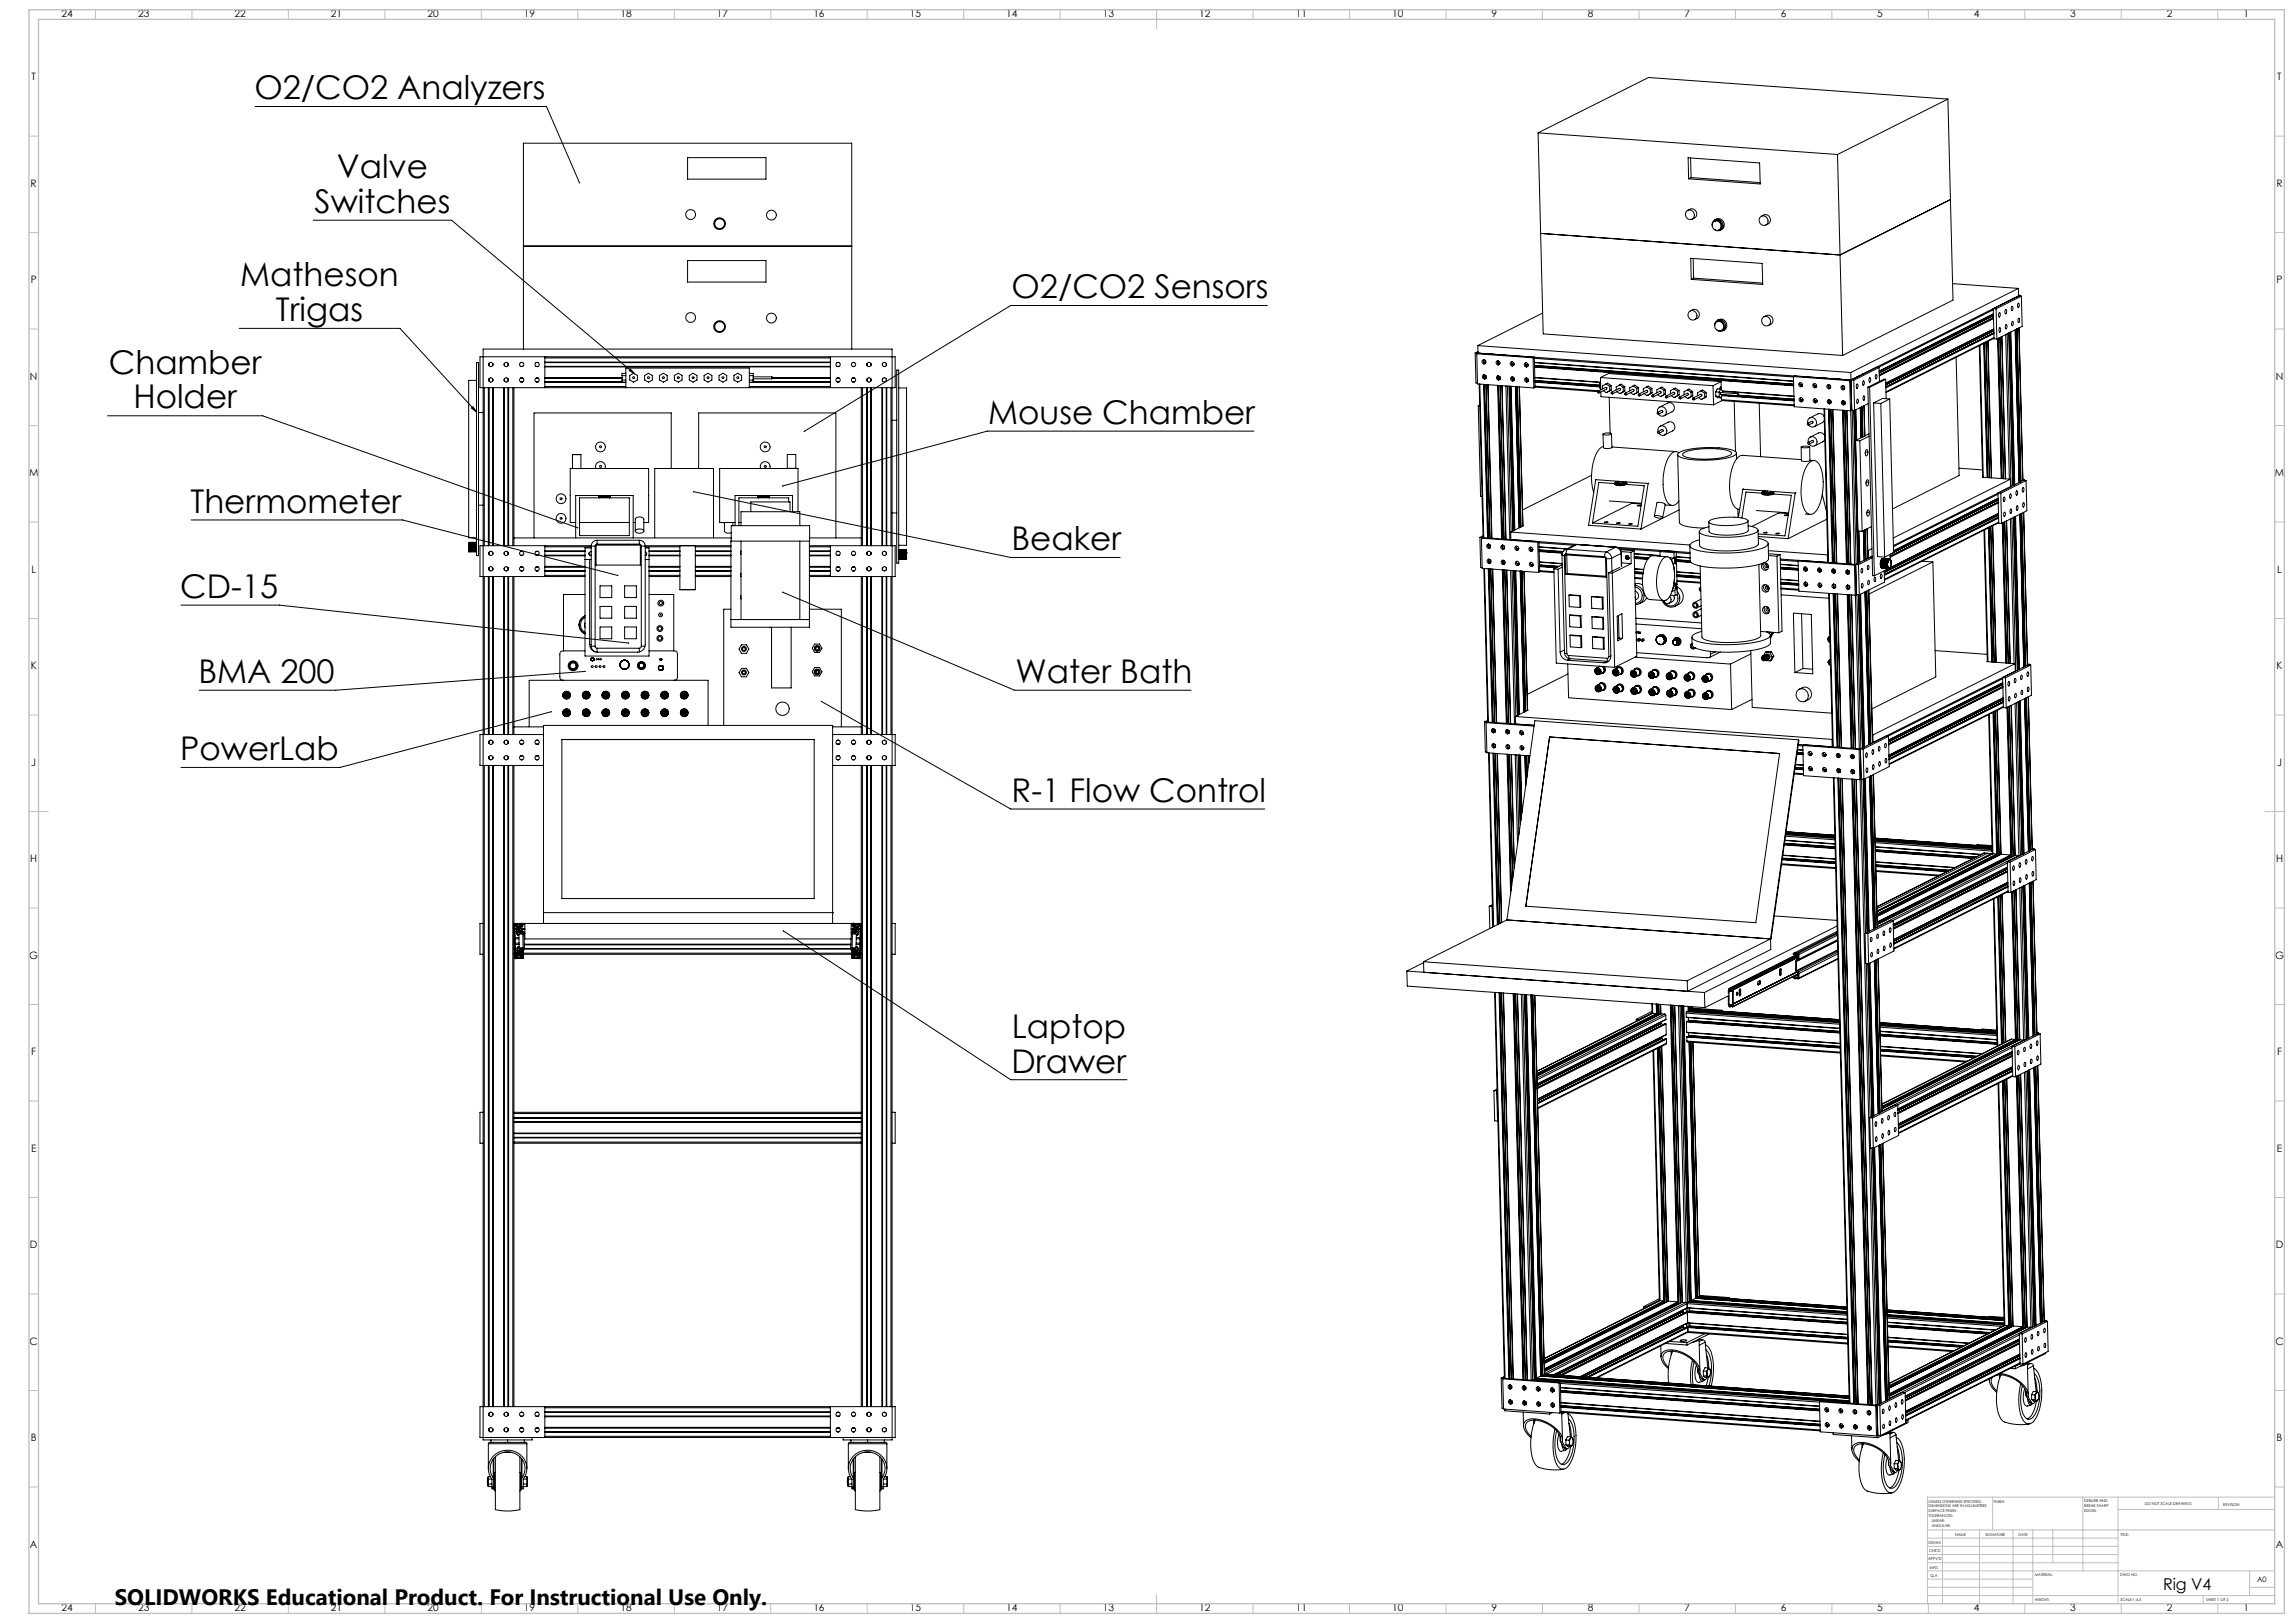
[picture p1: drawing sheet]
<svg xmlns="http://www.w3.org/2000/svg" width="1189mm" height="841mm" viewBox="0 0 1189 841" stroke-linecap="round" stroke-linejoin="round" font-family="sans-serif">
<defs><g id="words">
<g font-size="16.9">
<text x="132" y="51">O2/CO2 Analyzers</text>
<text x="175" y="92">Valve</text>
<text x="163" y="110">Switches</text>
<text x="124" y="148">Matheson</text>
<text x="524" y="155">O2/CO2 Sensors</text>
<text x="143" y="166">Trigas</text>
<text x="56" y="194">Chamber</text>
<text x="69" y="212">Holder</text>
<text x="512" y="220">Mouse Chamber</text>
<text x="99" y="266">Thermometer</text>
<text x="524" y="285">Beaker</text>
<text x="93" y="310">CD-15</text>
<text x="103" y="354">BMA 200</text>
<text x="526" y="354">Water Bath</text>
<text x="93" y="394">PowerLab</text>
<text x="524" y="415">R-1 Flow Control</text>
<text x="524" y="538">Laptop</text>
<text x="524" y="556">Drawer</text>
</g>
<text font-size="11.6" x="59" y="832">SOLIDWORKS Educational Product. For Instructional Use Only.</text>
<text font-size="8.5" x="1121" y="824">Rig V4</text>
<g font-size="5.3">
<text x="32" y="9">24</text>
<text x="72" y="9">23</text>
<text x="122" y="9">22</text>
<text x="172" y="9">21</text>
<text x="222" y="9">20</text>
<text x="272" y="9">19</text>
<text x="322" y="9">18</text>
<text x="372" y="9">17</text>
<text x="422" y="9">16</text>
<text x="472" y="9">15</text>
<text x="522" y="9">14</text>
<text x="572" y="9">13</text>
<text x="622" y="9">12</text>
<text x="672" y="9">11</text>
<text x="722" y="9">10</text>
<text x="773" y="9">9</text>
<text x="823" y="9">8</text>
<text x="873" y="9">7</text>
<text x="923" y="9">6</text>
<text x="973" y="9">5</text>
<text x="1023" y="9">4</text>
<text x="1073" y="9">3</text>
<text x="1123" y="9">2</text>
<text x="1163" y="9">1</text>
<text x="16" y="42">T</text>
<text x="1180" y="42">T</text>
<text x="16" y="97">R</text>
<text x="1180" y="97">R</text>
<text x="16" y="147">P</text>
<text x="1180" y="147">P</text>
<text x="16" y="197">N</text>
<text x="1180" y="197">N</text>
<text x="15" y="247">M</text>
<text x="1179" y="247">M</text>
<text x="16" y="297">L</text>
<text x="1180" y="297">L</text>
<text x="16" y="347">K</text>
<text x="1180" y="347">K</text>
<text x="16" y="397">J</text>
<text x="1180" y="397">J</text>
<text x="16" y="447">H</text>
<text x="1180" y="447">H</text>
<text x="15" y="497">G</text>
<text x="1179" y="497">G</text>
<text x="16" y="547">F</text>
<text x="1180" y="547">F</text>
<text x="16" y="597">E</text>
<text x="1180" y="597">E</text>
<text x="16" y="647">D</text>
<text x="1180" y="647">D</text>
<text x="15" y="697">C</text>
<text x="1179" y="697">C</text>
<text x="16" y="747">B</text>
<text x="1180" y="747">B</text>
<text x="16" y="802">A</text>
<text x="1180" y="802">A</text>
<text x="32" y="835">24</text>
<text x="72" y="835">23</text>
<text x="122" y="835">22</text>
<text x="172" y="835">21</text>
<text x="222" y="835">20</text>
<text x="272" y="835">19</text>
<text x="322" y="835">18</text>
<text x="372" y="835">17</text>
<text x="422" y="835">16</text>
<text x="472" y="835">15</text>
<text x="522" y="835">14</text>
<text x="572" y="835">13</text>
<text x="622" y="835">12</text>
<text x="672" y="835">11</text>
<text x="722" y="835">10</text>
<text x="773" y="835">9</text>
<text x="823" y="835">8</text>
<text x="873" y="835">7</text>
<text x="923" y="835">6</text>
<text x="973" y="835">5</text>
<text x="1023" y="835">4</text>
<text x="1073" y="835">3</text>
<text x="1123" y="835">2</text>
<text x="1163" y="835">1</text>
</g>
<text font-size="3.9" x="1170" y="820">A0</text>
<g font-size="2">
<text x="1000" y="779">UNLESS OTHERWISE SPECIFIED:</text>
<text x="1033" y="779">FINISH:</text>
<text x="1080" y="778">DEBURR AND</text>
<text x="1112" y="780">DO NOT SCALE DRAWING</text>
<text x="1000" y="781">DIMENSIONS ARE IN MILLIMETERS</text>
<text x="1000" y="784">SURFACE FINISH:</text>
<text x="1080" y="781">BREAK SHARP</text>
<text x="1080" y="783">EDGES</text>
<text x="1152" y="780">REVISION</text>
<text x="1000" y="786">TOLERANCES:</text>
<text x="1001" y="789">LINEAR:</text>
<text x="1001" y="791">ANGULAR:</text>
<text x="1013" y="796">NAME</text>
<text x="1029" y="796">SIGNATURE</text>
<text x="1046" y="796">DATE</text>
<text x="1099" y="796">TITLE:</text>
<text x="1000" y="800">DRAWN</text>
<text x="999" y="808">APPV'D</text>
<text x="1000" y="804">CHK'D</text>
<text x="1000" y="813">MFG</text>
<text x="1001" y="817">Q.A</text>
<text x="1055" y="817">MATERIAL:</text>
<text x="1099" y="817">DWG NO.</text>
<text x="1055" y="830">WEIGHT:</text>
<text x="1099" y="830">SCALE:1:4.5</text>
<text x="1143" y="830">SHEET 1 OF 2</text>
</g>
</g></defs>
<g fill="none" stroke="#000" stroke-width=".52">
<path d="M132 55h151l17 40M1010 51l-58 29M1010 51l2 105-57 28M1010 51l-156-11-57 29M797 69l3 104 155 11M797 69l155 11M356 82h41v11h-41zM875 82l37 2v11l-37-2zM876 82l1 10M877 92l-2 1M877 92l35 3M952 80l3 104"/>
<path d="M162 114h72l95 80M875 109a2.7 2.7 0 0 1 4 1 2.7 2.7 0 0 1-2 4M889 119l1 1 2-1M889 114l-1 1-1 2M889 114a3 3 0 0 1 4 1 3 3 0 0 1-1 4M891 115a2.5 2.5 0 0 1 1 2 2.5 2.5 0 0 1-1 2M891 115h-2M891 115h.1M913 112a2.7 2.7 0 0 1 4 1 2.7 2.7 0 0 1-2 4M1011 103l-57 29-155-11M271 128h170M356 135h41v11h-41z"/>
<path d="M876 134l37 3 1 10-37-2zM878 134v10M657 158h-133l-107 66M878 144l-1 1M878 144l36 3M1012 147l34 2M1041 156l-1 1M1043 159a1 1 0 0 1 0 1 1 1 0 0 1 0 1zM1046 153l-1 1M1046 159h.1M1046 157a1.1 1.1 0 0 1 1 1 1.1 1.1 0 0 1-1 1zM1046 149l-87 44"/>
<path d="M1046 149v4M1046 153l-87 44M1046 153h2M1046 153h1M1047 153h-1M1047 153h.1M1048 153v16l-13 7M1048 153l-13 7M124 170h83l40 44M766 179v4h-1M766 179l193 14M800 162l-34 17"/>
<path d="M876 161a2.7 2.7 0 0 1 4 1 2.7 2.7 0 0 1-2 4M890 171l1 1 2-1M890 166l-1 1v2M890 166a3 3 0 0 1 5 1 3 3 0 0 1-2 4M890 167h2M890 166a3 3 0 0 1 4 1 3 3 0 0 1-1 4M892 167a2.6 2.6 0 0 1 2 2 2.6 2.6 0 0 1-2 2M892 167h-2M892 167h.1M914 164a2.7 2.7 0 0 1 5 1 2.7 2.7 0 0 1-2 4M1026 179l1 68 15 1M1026 179l2 68"/>
<path d="M1028 178l2 69M1029 178l1 69-2-69M1029 177l2 71M1030 177l2 71M1033 161l-59 29M1033 163l-59 29M1033 163l-59 30M1033 165l-59 29M1033 165l-59 30M1033 171l-56 28M1033 170l-56 28M1033 171l-56 29"/>
<path d="M1033 172l-56 29 56-28M1033 173l-56 28M1033 175l-55 28M1034 175l-56 28M1035 160v16M1035 160h-2l1 16h1M1035 175l2 73M1036 175l2 73M1036 162a.9 .9 0 0 1 1 1 .9 .9 0 0 1-1 1zM1036 164h.1M1036 172h1M1036 170h1a1.1 1.1 0 0 1 0 1 1.1 1.1 0 0 1-1 1z"/>
<path d="M1038 174l1 74M1039 163h1M1040 160v1a1.1 1.1 0 0 1 0 1 1.1 1.1 0 0 1-1 0zM1040 173l1 75M1040 168a1 1 0 0 1 0 1 1 1 0 0 1-1 1zM1040 170h.1M1040 173l2 79M1041 173l2 79M1042 172l2 79M1043 161h.1M1043 169h.1M1043 167a1.1 1.1 0 0 1 1 1 1.1 1.1 0 0 1-1 1z"/>
<path d="M1045 171l2 79M1046 170l2 79M1046 165a1 1 0 0 1 1 1 1 1 0 0 1-1 1zM1046 167h.1M1046 170l3 79M247 197h-4v82h4M247 188h1v100h-1zM249 185h215v16h-215zM253 188v1M253 196v1M255 188v1M255 196v1"/>
<path d="M261 188v1M261 196v1M263 188v1M263 196v1M270 190h1M270 196h1M270 188h1M270 198h1M271 181v-107h170v107M278 190h1M278 196h1M278 188h1"/>
<path d="M278 198h1M282 190h148M282 196h40M282 185v16M282 198h42M282 188h148M282 185h148M282 198h40M322 195h2M322 197h2M324 193h-2v5M326 195l2-2 2 2v2l-2 1-2-1z"/>
<path d="M327 191l2 3-3-2zM334 195l2-2 2 2v2l-2 1-2-1zM342 195l2-2 2 2v2l-2 1-2-1zM350 195l2-2 2 2v2l-2 1-2-1zM357 195l2-2 2 2v2l-2 1-2-1zM365 195l2-2 2 2v2l-2 1-2-1zM373 195l2-2 2 2v2l-2 1-2-1zM380 195l2-2 2 2v2l-2 1-2-1zM388 195h2M388 193h2v5M388 197h2M388 198h42"/>
<path d="M390 196h10M390 195h10M390 198h40M400 195l1 1h-1M400 195v1M401 196h29M430 185v16M430 198h-42M434 190h1M434 196h1M434 188h1M434 198h1"/>
<path d="M442 190h1M442 196h1M442 188h1M442 198h1M449 188v1M449 196v1M451 188v1M451 196v1M457 188v1M457 196v1M459 188v1M459 196v1"/>
<path d="M465 192h1v100h-1zM765 183l196 14M765 183v15l1 1M765 183l1 16 29 2M765 183l30 2M766 182l-1 1M767 199l2 80M769 187v1M769 199l2 80M769 188v-2v2h1M769 194v1M769 196v-2v1l1 1"/>
<path d="M770 188l-1 1M770 187v1M770 196h-1M770 195v1M771 183l5 1M776 187v1M776 200l2 79M776 187v1l1 1M776 187a1.1 1.1 0 0 0-1 1 1.1 1.1 0 0 0 1 1M776 187a1.1 1.1 0 0 1 1 1 1.1 1.1 0 0 1-1 1M776 195v1M776 195v1l1 1"/>
<path d="M776 195l1 1M777 189h-1M777 189h.1M777 187v2M777 195v2M777 197h.1M777 200l3 79M777 195l1 1M778 200l3 79M783 188l2 1M784 189h1M784 187l-1 2h1"/>
<path d="M784 196h1M784 196l1 1M784 195v1l1 1M784 189h.1M784 197h1M784 189v1M785 197h-1M785 197h.1M791 189h1h-1M791 188v1l1 1M791 197h1M791 196v1l1 1"/>
<path d="M791 196a1.1 1.1 0 0 0-1 1 1.1 1.1 0 0 0 1 1M791 196a1.1 1.1 0 0 1 1 1 1.1 1.1 0 0 1-1 1M792 190h-1M792 190h.1M792 190h-1h1M792 198h-1M792 198h.1M792 197h-1l1 1M795 185l1 16h-1M795 185v16M795 186l135 9M795 188l135 10"/>
<path d="M795 188l135 9M795 190l135 10M796 196l33 2M796 198l33 2M829 200l-33-3 33 3M829 199h1M829 199v2M830 196v6M830 196l58 4M830 196l4-2 58 4M830 198l-1 1M832 199h1l2 1"/>
<path d="M832 199l-1 1v2M832 199l2 1M835 200v2M835 200h-1M839 199h1l2 1M839 199l2 2M839 199l-1 1v2M846 200h1l2 1M846 200l2 1M846 200l-1 1v2M888 200v10M892 198l-4 2"/>
<path d="M892 198v4M930 195l29 2M930 195v16l29 2M930 199l-135-10 135 10M930 195h.1M933 199h1M933 199l1 1M933 198v1l1 1M933 198a1.1 1.1 0 0 0-1 1 1.1 1.1 0 0 0 1 1M933 198a1.1 1.1 0 0 1 1 1 1.1 1.1 0 0 1-1 1M933 200h1M940 200h2"/>
<path d="M940 199v1l1 1M948 199v2M948 199v1l1 1M948 199a1.1 1.1 0 0 0-1 1 1.1 1.1 0 0 0 1 1M948 199a1.1 1.1 0 0 1 1 1 1.1 1.1 0 0 1-1 1M949 200v1M955 200v1M959 197v16M959 193l1 20M959 197h.1M961 196l-1 1M961 197l2 95"/>
<path d="M962 199a.9 .9 0 0 1 1 1 .9 .9 0 0 1-1 1zM966 198a.9 .9 0 0 1 0 1zM966 200h.1M966 194h-1M969 196a1.1 1.1 0 0 1 1 1 1.1 1.1 0 0 1-1 1zM969 198h.1M972 194a1 1 0 0 1 1 1 1 1 0 0 1-1 1zM972 196h.1M974 190l-13 7M974 190v8M974 190h-1l-14 7M977 197l-8 4"/>
<path d="M977 197l1 10M977 197l-1-1-8 5M1014 185l1 61-34 18M56 215h80l163 58M244 211h1l2 3zM248 214h2M251 201v82M253 201v82M255 201v82M256 201v82M261 201v82M263 201v82"/>
<path d="M264 201v82M266 201v82M282 200h42M324 201v-10h64v10M388 200h42M446 201v82M447 201v82M449 201v82M451 201v82M452 201v82M457 201v82M459 201v82"/>
<path d="M460 201v82M462 201v82M462 218h3M466 201h4v82h-4M766 210l1 47h1M766 210h1M767 210h-1M781 200l2 80M781 200l2 76M782 200l2 75M783 200l1 75M783 200l2 75"/>
<path d="M786 200l1 73M786 200l2 73M787 200l1 73M787 200l2 73M796 201l32 2M796 200l33 3M828 203l1 1M828 203l4-2h1l-4 3M828 203h1v1M829 201h1M830 203v3l58 4M831 202l2 1"/>
<path d="M834 206l1 18M834 200v2M834 202l-1 1M835 202l-2 1M835 202h-1M835 203v1h1M835 203l4-2 1 1-4 2M835 203h1v1M838 203l2 1M841 201v2M841 203l-1 1M842 200v3"/>
<path d="M842 200l-1 1M842 203l-2 1M842 203h-1M842 204l1 1M842 204l4-2h1v1l-4 2M842 204h1v1M845 203l2 1M847 204h.1M848 201v2h1M849 201v2M849 201h-1M849 203l-2 1"/>
<path d="M849 204v1h1M849 204l4-2 1 1-4 2M849 204l1 1M852 204l2 1M854 200l2 1M854 200l1 2M854 200l-2 1v2M855 202v2M855 204l-1 1M856 201v3M856 201l-1 1M856 204l-2 1"/>
<path d="M856 204h-1M856 205l1 1M856 205l4-2h1v1l-4 2M856 205h1v1M859 214a2.3 2.3 0 0 1 3-3 2.3 2.3 0 0 1 1 4 2.3 2.3 0 0 1-3 0l2-2h-1l-2 1M859 204l2 2M860 211l4-2a2.5 2.5 0 0 1 4 1 2.5 2.5 0 0 1-1 3l-4 2M861 201l2 1M861 201l-2 1v2M861 201l1 1M862 202v2M862 204l-1 2"/>
<path d="M863 202v2M863 202h-1M863 204l-2 2M863 204h-1M863 205v1h1M863 205l4-2 1 1-4 2M863 205l1 1M866 205l2 1M868 201l2 1M868 201l-2 1v2M868 201l1 2M869 203v2"/>
<path d="M869 205l-1 1M870 202v3M870 202l-1 1M870 205l-2 1M870 205h-1M871 206h-1l1 1M871 206l4-2v1l-4 2M871 206v1M873 206h2M875 202l2 1M875 202l-2 1v2M875 202l1 1"/>
<path d="M876 203l1 3M877 206h-2M877 203v2M877 203h-1M877 205l-2 1M877 205v1M878 206l-1 1h1M878 206l3-2 1 1-4 2M878 206v1M880 206l2 1M882 203v-1l2 1M882 203l1 1"/>
<path d="M882 203h-2v2M883 204l1 2M884 206l-2 1M884 203v3M884 203l-1 1M884 206h.1M889 203v2M889 203h2M889 205l1 1h2M889 205h2M891 203v2M891 205l1 1"/>
<path d="M892 201h.1M892 201l-1 1M892 202h-2l-1 1M892 202l-1 1M892 202h1v1M892 201v1M892 206v2M892 208l38 2M892 208l-4 2M892 207l38 3M893 205l37 3M893 205l37 2"/>
<path d="M893 203l37 2M893 204l-1 2M899 208l1 26M901 204v1M901 204l-9-1v1l9 1M901 205l29 2M912 209l1 28M933 207h2M933 206v1l1 1M933 206a1.1 1.1 0 0 0-1 1 1.1 1.1 0 0 0 2 1M933 206a1.1 1.1 0 0 1 2 1 1.1 1.1 0 0 1-1 1M934 208h.1"/>
<path d="M934 200h-1M934 200h.1M937 217a2.4 2.4 0 0 1 4 0 2.4 2.4 0 0 1 0 3 2.4 2.4 0 0 1-4 0l3-1-1-1-2 1zM940 208h2M941 208h1M941 207v1M941 200h.1M941 201h.1M941 208v1M942 208h-1M945 212l2 79M945 216a2.4 2.4 0 0 0-3-2l-4 3"/>
<path d="M946 218l-1 1-5 2M946 212l2 79M948 212l2 80M948 207v1M948 207v1l1 1M948 207v2M948 207a1.1 1.1 0 0 0-1 1 1.1 1.1 0 0 0 1 1M948 207a1.1 1.1 0 0 1 1 1 1.1 1.1 0 0 1-1 1M949 201h-1M949 201h.1M949 209h-1M949 209h.1"/>
<path d="M949 207v2M949 212l2 80-2-80M949 208v1M950 212l2 80-2-80M955 213l2 79M955 201v-1v1l1 1M955 208v1M955 209v-1v1h1M956 202h-1M956 200v2M956 209l-1 1M956 208v1"/>
<path d="M956 213l2 79M959 213l2 79M960 213h-1M960 213l2 79M961 213l2 79M962 212v16M962 201h1M963 207a.9 .9 0 0 1 0 1 .9 .9 0 0 1-1 1zM963 209h.1M964 211l1 16M965 211v16M965 211v15"/>
<path d="M965 211l1 15M966 207h.1M966 205a1.1 1.1 0 0 1 1 1 1.1 1.1 0 0 1-1 1zM966 210l1 16M968 201l3 97h1M968 201h1M968 209l-7 4h-1M969 201l3 97M971 209l2 79 4 1M971 209h4M975 209l2 80M979 207l-3-1-5 3"/>
<path d="M979 207l-4 2M979 207l2 79M297 236h4zM297 236v7M301 236v7M408 236h4v7h-4zM650 223h-138l-106 29M831 225l2-1 2 1h-2zM831 231a12 12 0 0 0-6 10v7l1 7M835 225v7h-2h-2v-7M835 232l34 2M860 221a2.4 2.4 0 0 1 3 0 2.4 2.4 0 0 1 0 4 2.4 2.4 0 0 1-3 0l2-2h-1l-2 1z"/>
<path d="M860 221l5-2a2.5 2.5 0 0 1 3 1 2.5 2.5 0 0 1-1 3l-4 2M870 236v35l2 1 2 1 9 1M870 235a46 46 0 0 1 29-1 1.4 1.4 0 0 1 1 2 1.4 1.4 0 0 1-2 0 48 48 0 0 1-28 0v-1zM870 235a4 4 0 0 0-5 2 27 27 0 0 0-1 24 3 3 0 0 0 4 1 3 3 0 0 0 2-2M873 235a38 38 0 0 1 24-1 2 2 0 0 1-2 3 40 40 0 0 1-23-1zM900 235v3M934 232l2-1a1.4 1.4 0 0 1 2 1h-3zM934 238l-31-2a9 9 0 0 0-6 8 23 23 0 0 0 2 19l3 1M938 227a2.4 2.4 0 0 1 3 0 2.4 2.4 0 0 1 0 3 2.4 2.4 0 0 1-3 0l2-1-1-1-2 1zM938 232v7h-2h-2v-7M938 238l2 1M946 226a2.5 2.5 0 0 0-4-2l-4 2"/>
<path d="M946 228l-1 1-4 2M962 228h2M964 228l1 47M967 234h1M967 233a1.6 1.6 0 0 1 1 2 1.6 1.6 0 0 1-1 1zM969 225l-7 3M969 226l-5 2M297 243h4M297 243h-1v28h2M301 243h35v28h-2M309 243a2.5 2.5 0 0 1 2-4 2.5 2.5 0 0 1 3 4M310 258h1"/>
<path d="M310 257h6M310 258h6M310 257v1M311 257h-1M311 257h5M311 258h5M311 258h-11v20h26v-20h-10M311 257h-13v22M316 257h.1M316 257h12v22M316 258h.1M316 257v1"/>
<path d="M348 243v-29h-71v65M360 255l164 34h57M362 243v-29h71v65M393 258h.1M393 257h6M393 258h6M393 257v1M393 257h.1M393 258h5M393 257h5M393 258h-10v14M393 257h-12v15"/>
<path d="M394 243a2.5 2.5 0 0 1 3-4 2.5 2.5 0 0 1 2 4M398 257h1M398 258h11v2M398 257h13v8M399 258h-1M399 257v1M408 243h.1M825 246l-36 18M827 249l-4 23 28 2M827 249h12M828 248l-1 1M834 260l17 1"/>
<path d="M837 250v1M837 251l-8-1-4 21M839 249l-2 1M839 249l-2 1h4h1M840 249l-2 1h2h2M840 249l-1 1M840 249l2 1M842 250h.1M842 250h1M842 250l12 1M843 251l9 1-3 21-24-2M843 251a5 5 0 0 1-6 0"/>
<path d="M843 251h.1M843 250l-3 1-3-1M843 251h-4h-2M843 250v1M854 251l-3 23M855 250l-1 1M903 254l-2 14M903 254h12M904 253l-1 1M913 255v1M913 256l-8-1-2 13M915 254l-2 1"/>
<path d="M915 254l-1 1h3h2M916 254l-2 1h3h1M916 254l-1 1M916 254l2 1M918 255h.1M919 255h.1M919 255h11M919 256l9 1-3 21-14-1M919 256a5 5 0 0 1-6 0M919 256h.1M919 255l-3 1-3-1M919 256h-3h-3"/>
<path d="M919 255v1M930 255l-3 24M931 255h-1M937 240a3 3 0 0 1 4-1 3 3 0 0 1 2 3 27 27 0 0 1-3 24 3 3 0 0 1-5-2 28 28 0 0 1 2-24zM944 256l3 9M967 250h2M968 249a1.6 1.6 0 0 1 1 1 1.6 1.6 0 0 1-1 2l-1-1zM1015 243l13 1M1036 256l-55 27M1036 258l-55 27 55-27M1036 259l-59 30M1036 259l-55 27"/>
<path d="M1037 256l-1-1v16h1M1037 256v15M1038 248l-1-73 2 73M1039 258a1.1 1.1 0 0 1 0 1 1.1 1.1 0 0 1-1 1zM1039 260h.1M1042 256a.9 .9 0 0 1 1 1 .9 .9 0 0 1-1 1zM1042 258h.1M1042 248l-61 31M1042 248v4M1045 255a.9 .9 0 0 1 1 0 .9 .9 0 0 1-1 1zM1045 256h.1M1048 253a.9 .9 0 0 1 1 1 .9 .9 0 0 1-1 1z"/>
<path d="M1048 255h1M1048 249h1M1049 249l-68 34M1049 249h1M1049 249h.1M1050 249l-13 7M1050 249l1 16-14 6M99 269h110l111 29M248 262h2M266 279h113M300 271h26M309 280a3 3 0 0 0-3 3"/>
<path d="M309 280v2M309 280h22M328 271h1M329 275v-6a2.7 2.7 0 0 1 5 0v6M330 275v-1a1.8 1.8 0 0 1 2 0 1.8 1.8 0 0 1 1 2 1.8 1.8 0 0 1-2 1 1.8 1.8 0 0 1-1-2zM331 280v2M331 280a3 3 0 0 1 3 3M339 279v-36h31v36M375 271h.1M375 271v4a2.6 2.6 0 0 0 4 1M379 272h41v53h-41zM380 271v1"/>
<path d="M383 271h1M384 272v-7h31v7M389 265v-5h20v5M414 265v-22h-41v28h8M420 279h26M462 266h3M767 278l109 8M767 278v16h1M768 279v16l29 2M768 279l29 2M769 278l-1 1M769 278h-2"/>
<path d="M772 279l-2-80 2 80M773 279l-2-80 2 80M779 279l-2-79 2 79M783 276l93 6M783 276v4M789 272l-6 4M832 271h2zM838 271h2zM844 272l2-1zM846 260v1M846 261l-21 10M846 261h5"/>
<path d="M849 262h2zM857 267l2-6 2-1 2 1-1 7M857 267h2a1.6 1.6 0 0 1 3 1h-3zM863 262h4M870 264l-19 10M886 270a28 28 0 0 1 20 0 8 8 0 0 1-8 2h-9a2.4 2.4 0 0 1-3-2zM901 264v4M906 270v5a21 21 0 0 1-16 2l-4-1v-6M906 272l1 1a4 4 0 0 1 4 2 27 27 0 0 1-17 3h-9a3 3 0 0 1-4-3l5-2M910 265l17 1M911 275v7a12 12 0 0 1-9 3 40 40 0 0 1-21-2v-8M911 278l16 1"/>
<path d="M911 279a6 6 0 0 1 5 3 13 13 0 0 1-9 4 59 59 0 0 1-30-2 1.6 1.6 0 0 1-1-2 1.6 1.6 0 0 1 1-1l4-1M914 276h2zM920 276h2zM922 265v1M922 266l-14 7M922 266h5M925 267h2zM936 266l2 1M946 263h1M947 269l-20 10M963 275h2M963 275l1 17"/>
<path d="M964 275v16M966 275v15M966 275l1 15M967 275v15M967 274v16M968 265l1 1M968 274v15M968 264a1.6 1.6 0 0 1 1 2 1.6 1.6 0 0 1-1 1zM970 273l-5 2M1028 275l2 68 14 1M1029 275l1 68M1031 274l1 69"/>
<path d="M1031 273l2 70M1032 273l2 70M1033 272l2 71M1036 260l-56 28 56-28M1036 261l-56 28M1036 266l-56 28M1036 268l-59 30M1036 267l-59 30M1036 271l-59 30M1036 271l-59 29M1038 271l2 73M1039 266a.9 .9 0 0 1 0 1z"/>
<path d="M1039 268h.1M1039 270l2 74M1040 270l2 74M1042 269l2 75M1042 266h.1M1042 264h1a1.1 1.1 0 0 1 0 1 1.1 1.1 0 0 1-1 1zM1043 269l2 79M1044 268l2 79M1045 268l2 79M1045 262h1a1.1 1.1 0 0 1 0 1 1.1 1.1 0 0 1-1 1zM1045 264h1M1047 266l2 80"/>
<path d="M1047 266l2 79M1048 266l2 79-2-79M1048 266l2 79M1049 261a1 1 0 0 1 0 1 1 1 0 0 1-1 1zM1049 263h.1M1049 266l2 79M1049 265l2 80M243 284h.1M243 282h.1M243 286h.1M243 285h4M243 284h4"/>
<path d="M243 283h4M243 282h4M243 281h4M243 286h4M247 283h-4h4M247 284h-4h4M247 285h-4h4M247 281h-4v5M251 299v82M253 299v82M253 286v1M253 294v1"/>
<path d="M255 286v1M255 294v1M255 299v82M256 299v82M261 299v82M261 286v1M261 294v1M263 286v1M263 294v1M263 299v82M264 299v82M266 299v82"/>
<path d="M270 294h1M270 286h1M270 288h1M270 296h1M278 294h1M278 286h1M278 288h1M278 296h1M282 285h21M282 294h21M282 283v16M282 288h21"/>
<path d="M282 283h24M282 286h21M282 296h21M282 293h21M282 298h21M303 290h3M305 287l1 1M305 287h.1M306 288h.1M306 290h.1M306 290v44M306 283h2"/>
<path d="M306 286l-1 1M306 284h-3v56h33v-56h-2M306 283h-57v16h54M306 283v52M308 283v52M309 282h23v11h-23zM309 282l-1 1M309 282h22M331 282l1 1M332 283h2M332 283v52M334 283h45"/>
<path d="M334 283v51a4 4 0 0 1-4 4h-20a4 4 0 0 1-4-4M334 286a1 1 0 0 1 1 1 1 1 0 0 1-1 1M334 290h2M334 283h18M335 288h-1M336 285h16M336 294h16M336 299h16M336 288h16M336 286h16M336 296h16M336 293h16"/>
<path d="M336 298h16M352 283v23h8v-23M360 285h19M360 294h19M360 299h19M360 288h19M360 283h19M360 286h19M360 296h19M360 293h19M360 298h19M379 280h41"/>
<path d="M384 297v2M384 285v2M384 280v41M415 280v41M420 285h10M420 294h10M420 283h44v16h-44M420 288h10M420 283h10M420 286h10M420 296h10M420 293h10"/>
<path d="M420 298h10M430 283v16M434 294h1M434 286h1M434 288h1M434 296h1M442 294h1M442 286h1M442 288h1M442 296h1M446 299v82M447 299v82"/>
<path d="M449 299v82M449 286v1M449 294v1M451 286v1M451 294v1M451 299v82M452 299v82M457 299v82M457 286v1M457 294v1M459 286v1M459 294v1"/>
<path d="M459 299v82M460 299v82M462 299v82M466 287h4l-4 1M466 287h4h-4M466 288h4h-4M466 286h4h-4M466 285h4M466 285h4v5h-4M466 289h4M466 286h4M466 288h4"/>
<path d="M466 290h4M470 286h.1M470 289h.1M769 295l2 79M771 282v1M771 295l2 79M771 283v-1v1l1 1M772 290v1M772 291v-1v1v1M772 295l2 79M772 284h.1M772 282v2"/>
<path d="M772 283v1M772 290v2M772 292h.1M773 295l2 79M773 290l-1 2M774 295l2 79M779 283v1M779 295l2 80M779 282v2h1M779 282v2M779 290v2M779 282a1.1 1.1 0 0 0-1 2 1.1 1.1 0 0 0 1 1"/>
<path d="M779 282a1.1 1.1 0 0 1 1 2 1.1 1.1 0 0 1-1 1M779 290v1l1 1M779 290a1.1 1.1 0 0 0-1 1 1.1 1.1 0 0 0 1 1M779 290a1.1 1.1 0 0 1 1 1 1.1 1.1 0 0 1-1 1M780 284l-1 1M780 284h.1M780 283v1M780 292h-1M780 292h.1M780 291v1M780 295l2 80M781 295l2 80"/>
<path d="M783 296l2 79M784 296l2 75M785 296l2 75M785 296l2 74-2-74M786 296l2 74M786 284h1h-1M786 283v1l1 1M786 292h1M786 291v1l1 1M786 285h1M787 292v1M787 293h.1"/>
<path d="M787 285h-1M787 285h.1M787 293h-1M788 296l2 73M789 296l2 73M790 296l2 72M793 285h1M793 284v1h1M793 292h2M793 284a1.1 1.1 0 0 0-1 1 1.1 1.1 0 0 0 2 1M793 284a1.1 1.1 0 0 1 1 1 1.1 1.1 0 0 1 0 1M793 293h2"/>
<path d="M794 291l-1 1 1 1M794 285h.1M794 291a1.1 1.1 0 0 0-1 1 1.1 1.1 0 0 0 1 2M794 291a1.1 1.1 0 0 1 1 1 1.1 1.1 0 0 1-1 2M794 285v1M794 293v1M794 293h.1M795 293h-1h1M797 281v16M797 281h1v15M798 281l18 2M798 284l14 1"/>
<path d="M798 283l14 1M798 285l12 1M798 286l12 1M798 291l12 1M798 293l9 1M798 294h9M798 293h10M798 296l7 1M798 296l-1 1M798 296h7M805 295l2 49 30 2M805 295h3"/>
<path d="M808 295l1 43M810 288h1M810 288l1 50M810 293l-5 2M810 294l-2 1M810 286l-12-1 12 1M811 288l1 51M811 285l-1 1v2M811 287l21 2v10l-21-1zM812 287l-1 1M812 287l20 1M812 288v9"/>
<path d="M812 297l20 2M812 297l-1 1M812 285v2M812 285h-1M812 285l20 1M817 282h-1M817 282l-6 3M817 282l-5 3M832 288l1 2M832 286v2M832 286a3 3 0 0 1 3 3M833 290l1 50"/>
<path d="M834 297l1 43a3 3 0 0 1-4 3M834 297h2M835 289l-2 1M835 289v7M836 297l1 49M837 284a3 3 0 0 1 3 3M837 284l-5 2M839 284l29 2M840 294l-6 3M840 285h7M840 287l-5 2M840 287v7"/>
<path d="M840 286h5M840 287h.1M840 287l1 6M840 292h5M843 289h.1M843 288v1M843 288a1 1 0 0 0 0 1 1 1 0 0 0 1 1M843 288v1l1 1M843 288v1l1 1-1-1v-1M843 288l1 1M844 288v1M844 288v1z"/>
<path d="M845 286v6M845 292l-9 5M847 285l-2 1M847 285l1 55-11 6M847 287l13 1M847 289l7 1-7-1M847 289h7M847 288l8 1M847 289l7 1M847 295h5M847 296l5 1M847 297h5h-5"/>
<path d="M847 297h5M847 300h4M847 299l4 1M862 285l-2 1v2M862 290a2.7 2.7 0 0 1 3-1 2.7 2.7 0 0 1 2 2 22 22 0 0 1-3 20 3 3 0 0 1-5-3 23 23 0 0 1 3-18zM864 288h-7a7 7 0 0 0-5 7l-1 8a8 8 0 0 0 4 8h7M865 289h3M868 286h1v4M868 286v3M868 289l-2 1 1 3 1 5-1 9 1-1v3M868 291h8M868 290v2"/>
<path d="M868 290h1M868 290l8 1M868 292h1M868 289h1M869 289h-1v1M869 289v1M869 291v1M869 286l7 1M869 289h7M869 288l7 1M869 291h.1M869 291v12"/>
<path d="M869 291h-1h1M869 291h8M869 296l12 1M869 298l12 1M869 298l12 1-12-1M869 299l12 1M876 283v8M912 293l1 36a11 11 0 0 1-9 4 39 39 0 0 1-22-2l-1-38M914 292a2.1 2.1 0 0 0 0 2 2.1 2.1 0 0 0 2 1M916 292v1v1M916 293h1M916 294h.1"/>
<path d="M916 292a.9 .9 0 0 0-1 1 .9 .9 0 0 0 0 1 1.1 1.1 0 0 0 2-1M916 282l1 8a11 11 0 0 1-10 3 64 64 0 0 1-30-1l-1-1M917 285l30 3M917 287h6M917 288h4M921 288l1 40M923 287l-2 1M923 287l1 40-2 1M923 290l40 3M923 290l9 1M923 292l9 1M923 293h9"/>
<path d="M923 295h9M932 291v15l30 2M932 291l29 2M932 295l-9-1 9 1M933 290l-1 1M935 295h2h-2M936 294l-1 1 1 1M936 295l1 1M936 296h1M936 296h.1M943 295h1M943 296h1"/>
<path d="M943 294v1l1 1M944 296h-1M944 296h.1M947 288v3M947 287v1M947 291h.1M950 295v1l1 1M950 295v1v-1M950 295a1.1 1.1 0 0 0-1 1 1.1 1.1 0 0 0 1 1M950 295a1.1 1.1 0 0 1 1 1 1.1 1.1 0 0 1-1 1M951 297h-1M951 297h.1"/>
<path d="M951 295v2M957 296v1M958 297l-1-2v1l1 1M958 297v1M958 297h.1M958 296v1M959 292l-2-79 2 79M961 293l3 95M962 293h-1M962 293v15M963 293l3 94M965 295a1 1 0 0 1 0 1 1 1 0 0 1 0 1z"/>
<path d="M965 297h.1M968 285h.1M968 293a.9 .9 0 0 1 1 1 .9 .9 0 0 1-1 1zM968 295h.1M968 285v4M970 284l-2 1M970 289l-7 4M970 288l-8 5M972 299a.9 .9 0 0 1 0 1 .9 .9 0 0 1-1 1zM975 292h.1M975 293h3M975 292h3"/>
<path d="M975 292l3 1M975 292v1M975 291h.1M975 293h.1M975 293v1M975 291h3M975 293l3 1M975 291v1M975 291l3 1M975 291h4M975 294h3M975 298a1 1 0 0 1 1 1 1 1 0 0 1-1 0z"/>
<path d="M975 294h.1M975 294h4M975 300h.1M975 290v1M975 290l4 1M975 290h.1M975 290h4M975 294l4 1M976 290h3M976 290h.1M978 293h.1M978 292v1"/>
<path d="M978 292h.1M978 294h.1M978 291v1M978 293v1M979 294h.1M979 294h-1M979 291h.1M979 291h-1M979 290v1M979 290h.1M979 295h.1M979 294v1"/>
<path d="M979 295l-7 3M979 295l-2 1v6l-13 6h-2M979 290h1M980 294h.1M980 290h.1M980 294h-1M980 287v3M980 290v1M980 291h.1M980 293h.1M980 293v1M980 291v1"/>
<path d="M980 292v1M980 292h.1M996 291h6M1002 291l-33 17M1002 291l1 60-33 16M94 314h51l181 19M303 320a4 4 0 0 0 0 8M303 308h-11v29M311 304h6v6h-6zM311 314h6v6h-6zM324 304h6v6h-6zM324 314h6v6h-6z"/>
<path d="M336 308h13v29M379 316h-4v60M384 309v1M406 307l120 51h91M420 316h16v61M813 308l6 1M813 308v6l6 1M813 319h6M813 319l1 6h5M819 309v6M819 319v6M819 309h.1"/>
<path d="M819 319l1 6h-1M819 319h.1M825 309h6M825 309l5 1M825 309v6l6 1M825 320h6M825 320v6h6M830 310l1 6M831 309v6v1M831 309l-1 1M831 320v6M831 320h.1"/>
<path d="M838 319l3-1v13l-2 1zM839 319v12M847 303l2-1 2 1M847 304a4 4 0 0 1 4 4 4 4 0 0 1-3 5M847 303a5 5 0 0 1 5 4 5 5 0 0 1-2 6M848 306a2.3 2.3 0 0 1 1 3 2.3 2.3 0 0 1-1 2M848 309v1M850 313h-2M854 310l-2 2-2 1M862 311a5 5 0 0 0 6 3M865 309a2.1 2.1 0 0 1 0 3 2.1 2.1 0 0 1-3-1M866 308l2 1"/>
<path d="M867 309a2.2 2.2 0 0 1 0 3l-2 1M868 303h1M868 304h1M868 305l1 1v-1M868 305h1M869 302h.1M869 302l-1 1v2M869 302v1M869 304v1M869 301l12 1M869 308a4 4 0 0 1-1 6 4 4 0 0 1-6-2M869 304a5 5 0 0 1 3 5 5 5 0 0 1-4 5"/>
<path d="M869 304h.1M869 304v4l-1 1M869 306a5 5 0 0 1-1 8M881 304v2h1M881 304h.1M881 305l1 1M882 310l-4 2M882 314l-3 1M882 315l-4 2M882 319l-2 1M915 303a2.1 2.1 0 0 0-1 2 2.1 2.1 0 0 0 2 1M915 314a2.1 2.1 0 0 0 0 3 2.1 2.1 0 0 0 2 1"/>
<path d="M916 304h1M916 303v1l1 1M916 305h1M916 315v1h1M916 304a.9 .9 0 0 0-1 0 .9 .9 0 0 0 1 1 .9 .9 0 0 0 1 0M917 315a1 1 0 0 0-2 0 1.1 1.1 0 0 0 1 2 .9 .9 0 0 0 1-1M923 300l9 1M923 302l9 1M923 303h9M923 305h9M923 305l9 1M923 308l25 2"/>
<path d="M930 318h9l1 31-10-1zM932 302h-9l9 1M934 318v28M936 303h1h-1M936 302v1h1M936 302a1.1 1.1 0 0 0-1 1 1.1 1.1 0 0 0 1 1M936 302a1.1 1.1 0 0 1 1 1 1.1 1.1 0 0 1-1 1M937 303l-1 1M937 303h.1M943 303h1M943 302v1l1 1M944 304h-1"/>
<path d="M944 304h.1M944 304h-1h1M948 307l2 80M950 308l2 79M950 303v1M950 303v1h1M950 308l3 79M950 303a1.1 1.1 0 0 0-1 1 1.1 1.1 0 0 0 2 1M950 303a1.1 1.1 0 0 1 2 1 1.1 1.1 0 0 1-1 1M951 304v1M951 303v1M951 308l2 79"/>
<path d="M952 308l2 79-2-79M957 308l2 80M958 303v1M958 305v-2v1v1M958 308l2 80-2-80M958 304l1 1M958 305h.1M958 305h1M959 308l2 80M959 304v1M960 308l2 80M962 308l2 80"/>
<path d="M963 308l2 80M964 308l2 79M965 303h1a1.1 1.1 0 0 1 0 1 1.1 1.1 0 0 1-1 0zM965 305h.1M967 307l2 79M967 306l2 80M967 306l2 79M968 306l2 79M968 303h1M968 301h1a1.1 1.1 0 0 1 0 1 1.1 1.1 0 0 1-1 1zM969 306l2 79v-4M972 301h.1"/>
<path d="M302 320l1-1a5 5 0 0 0-3 5 5 5 0 0 0 3 4 5 5 0 0 1-1-8zM303 323v2M303 337l-12 1-1 13 1 1 1 1M306 334h.1M306 335h2M306 335l1 2 1 1M308 335l1 1M309 336v2M309 336h22M311 325h6v6h-6zM324 325h6v6h-6zM331 336v2"/>
<path d="M332 335l-1 1M332 335h2M336 337h13M349 337l2 1v1v12l-1 1-1 1M379 321h41M384 334h3l1 2-1 3h-3l-1-3zM400 325v31h10v-31M422 334h3l1 2-1 2h-3l-1-2zM809 338a4 4 0 0 0 3 4M811 337l-2 1M811 338a3 3 0 0 0 3 3M811 338l1 1"/>
<path d="M812 339l1 1M813 340l1 1M813 340l20 1M814 329h6M814 329v6l5 1M814 329l5 1M819 330v6M820 329v6l-1 1M820 329l-1 1M825 330h6M825 330l1 6h5M831 330v6"/>
<path d="M831 330h.1M839 331h2M839 331h.1M848 320l34 3M848 323l34 3M848 327v1zM848 328h.1M848 331v1M848 332h.1M848 338l37 3h1l1-2M849 328h.1M849 331v1"/>
<path d="M849 331h1l-1 1M849 331l1 1h-1M850 328h.1M851 331v1M851 331h1l-1 1M851 331l1 1h-1M858 332h.1M858 331v1M858 331h.1M858 332l1 1M858 331h1M859 331h-1"/>
<path d="M859 333h.1M859 330v1M859 330h.1M859 331h.1M859 333l1 1M860 330h-1M860 330h.1M860 334h.1M860 329h.1M860 329v1M860 334h1M860 329h1"/>
<path d="M861 329h.1M861 334h-1M861 329h-1M861 334h.1M861 329v1M861 330h.1M861 329l-1 1M861 330h1M861 329h1M862 330h.1M862 334h-1M862 334h.1"/>
<path d="M862 329h-1M862 329h.1M862 333v1M862 329l-1 1M862 333h.1M862 331h.1M862 330v1M862 329l1 1M862 329v1M862 331h1M863 333h.1M863 331h.1"/>
<path d="M863 333h-1M863 333l-1 1M863 330h.1M863 332h.1M863 329h.1M863 329l-1 1M863 329v1M863 331v1M863 332v1M863 330h-1M863 330l-1 1M863 330v1"/>
<path d="M863 332h1M863 331h1M864 332l-1 1M864 332h-1M864 331h.1M864 331h-1M864 332h.1M864 331l-1 1M867 333h.1M867 332v1M867 332h.1M867 333v1"/>
<path d="M867 334h.1M867 332a1.8 1.8 0 0 1 3-1 1.8 1.8 0 0 1 1 2 1.8 1.8 0 0 1-3 1M867 334h1M868 334h.1M868 332h-1M868 332h.1M868 331a2 2 0 0 1 3 1 2 2 0 0 1-1 2M868 334h1M868 331a2 2 0 0 1 3 0 2 2 0 0 1-1 3M868 331h.1M868 332h1M869 334h.1"/>
<path d="M869 332h.1M869 331l-1 1M869 331h.1M869 332v1M869 333h.1M869 331l1 1M869 333v1M869 331v1M870 331l-1 1M870 331h.1M870 334h.1M870 332h-1"/>
<path d="M870 332h.1M870 334h-1M870 333v1M870 333l-1 1M870 333h.1M870 332l-1 1M870 333h-1M870 332v1M876 335h.1M876 334h.1M876 334v1M876 336h.1"/>
<path d="M876 335l1 1M876 336h1M877 336h.1M877 334h.1M877 334h-1M877 330v4a7 7 0 0 0 6 3l6 1M877 336h1M878 336h-1M878 336h.1M878 336h1M879 336h-1M882 327h-1a5 5 0 0 0-4 3 14 14 0 0 0 10 4 59 59 0 0 0 30-4 1.6 1.6 0 0 0 0-2 1.6 1.6 0 0 0-1-1"/>
<path d="M887 338v1M889 338l-2 1M892 338l-6 3M907 337l1 30 41 3M907 339l-10 5M913 327h3M914 340h.1M914 340a1.3 1.3 0 0 1 1 0 1.3 1.3 0 0 1 0 2M914 340a1.3 1.3 0 0 1 2 0 1.3 1.3 0 0 1-1 2M914 340a1.3 1.3 0 0 1 2 0 1.3 1.3 0 0 1 0 2M915 340h.1M915 340a1.3 1.3 0 0 1 1 0 1.3 1.3 0 0 1 0 2"/>
<path d="M915 339h.1M915 339a1.3 1.3 0 0 1 1 1 1.3 1.3 0 0 1 0 2M915 338l-1 2M915 338h2M915 339a1.3 1.3 0 0 1 2 1 1.3 1.3 0 0 1-1 2M915 339a1.3 1.3 0 0 1 2 1 1.3 1.3 0 0 1-1 2l1-1M915 339a1.3 1.3 0 0 1 2 0 1.3 1.3 0 0 1 0 2M915 339a1.3 1.3 0 0 1 2 1 1.3 1.3 0 0 1 0 1M916 327l6 1M916 327v1M916 327l1 1M917 327v1"/>
<path d="M917 338l2 2M918 329v4a7 7 0 0 1-7 3l-10 2h-12M918 328h.1M918 338l1 2M918 338h-3M918 338h-1M918 328v2M919 328h.1M919 328l-1 2M919 328h-1M919 340l-1 2h-1M919 340h.1"/>
<path d="M947 331h.1M947 331l1 2v-1M948 332h.1M948 331h.1M948 330h.1M948 331v1M948 330l-1 1M1003 337l27 2M295 360a1.4 1.4 0 0 1-1 2 1.4 1.4 0 0 1-2-2 1.6 1.6 0 0 1 3-1v1M303 348l-129 10h-71M305 360a1.4 1.4 0 0 1-1 2 1.4 1.4 0 0 1-1-2 1.4 1.4 0 0 1 2-1v1M306 341h.1"/>
<path d="M306 342h.1M306 341v1M306 342h1M307 341h-1M307 342h.1M307 341h.1M307 341h1M308 342h-1M308 342h.1M308 341h.1M308 341v1M312 342h.1"/>
<path d="M315 360a1.4 1.4 0 0 1-1 2 1.4 1.4 0 0 1-1-2 1.4 1.4 0 0 1 2-1v1M321 344h.1M321 345h.1M321 344v1M321 344h1M321 345l1 1M322 344h-1M322 343v1M322 343h.1M322 346h.1M322 346l1 1M323 342l-1 1"/>
<path d="M323 342h.1M323 347h.1M323 342h1M324 347h-1M324 347h.1M324 342h.1M324 347h1M324 342h1M325 347h.1M325 342h.1M325 342v1M325 343h.1"/>
<path d="M325 346v1M325 346h.1M325 343h1M325 360a1.4 1.4 0 0 1-1 2 1.4 1.4 0 0 1-1-2 1.4 1.4 0 0 1 2-1l1 1M326 346h-1M326 346h.1M326 343h.1M326 343v1M326 345v1M326 345h.1M326 344h.1M326 344v1"/>
<path d="M331 345h.1M331 344h.1M331 345v1M331 344v1M331 346h.1M331 346h1M331 344h1M332 344h-1M332 346h.1M332 346h-1M332 344h.1M332 346h1"/>
<path d="M332 344h1M333 346h.1M333 344h.1M333 344l1 1M333 346h1M334 344h.1M334 345v1M334 345h.1M334 346h.1M334 344v1M336 360a1.4 1.4 0 0 1-2 2 1.4 1.4 0 0 1-1-2 1.6 1.6 0 0 1 3-1v1M341 346h.1"/>
<path d="M341 346v1M341 347h.1M341 345h.1M341 345v1M341 347h1M342 345h.1M342 345h-1M342 347h.1M342 347h1M342 345h1M343 347h.1M343 345h.1"/>
<path d="M343 341l-1 1h1M343 342h.1M343 345h1M344 347h.1M344 345h.1M344 347h-1M344 345v1M344 346h.1M344 346v1M346 360a1.4 1.4 0 0 1-2 2 1.4 1.4 0 0 1-1-2 1.6 1.6 0 0 1 3-1v1M356 360a1.4 1.4 0 0 1-1 2 1.4 1.4 0 0 1-2-2 1.6 1.6 0 0 1 3-1v1M384 346h3l1 3-1 2h-3l-1-2z"/>
<path d="M385 349h.1M422 346h3l1 2-1 2h-3l-1-2zM812 342l19 1M813 344v18l85 6M813 349l-21 11M814 341l19 2M814 341l-2 1M827 348l1 1h1M827 348h.1M827 357l1 1h1M827 357h.1M827 346v2"/>
<path d="M828 346l-1 2M828 347a1.4 1.4 0 0 0 0 2 1.4 1.4 0 0 0 2-1 1.4 1.4 0 0 0-2-2l-1 2M828 349h1M828 346l-1 1M828 346l-1 2 1 1h1M828 346v1h1M828 358h1M828 355h.1M828 355v2M828 346v1zM828 355v1M828 355l-1 1 1 1v1h1"/>
<path d="M828 348h.1M828 346v1M828 347h.1M829 358h.1M829 356h-1M829 349h.1M829 357h-1h1M829 357h.1M829 355a1.8 1.8 0 0 1 2-1 1.8 1.8 0 0 1 1 2M829 347l-1 1M829 355h.1M829 345l-1 1"/>
<path d="M829 358h1M829 355l-1 1M829 348h-1M829 356l-1 1M829 354a2 2 0 0 1 3 1 2 2 0 0 1-1 3 2 2 0 0 0 1-3 2 2 0 0 0-3-1M829 357l1 1M829 348v1M830 345l-3 1M830 348l-2 1h1h-1M830 357h.1M830 357v1M830 357l-1 1"/>
<path d="M830 345a1.8 1.8 0 0 1 1 2 1.8 1.8 0 0 1 0 2h-2M831 345a1.8 1.8 0 0 1 1 2 1.8 1.8 0 0 1-2 2M831 345l1 2-1 2M831 349h.1M831 358h-1M831 358h-2M831 347h.1M831 345a2 2 0 0 1 0 4M831 356h.1M832 356a1.8 1.8 0 0 0-3-2l-1 1-1 2M832 356l-1 2M833 343h-2"/>
<path d="M833 341l1 2M834 340l-1 1M834 340h1M836 348h.1M836 348l1 2h1M836 357l1 2h2M836 357h.1M837 347l1-1a1.8 1.8 0 0 1 3 2M837 347l-1 1M837 356l2-1a1.8 1.8 0 0 1 2 2M837 347a1.5 1.5 0 0 0 0 3 1.4 1.4 0 0 0 2-1 1.4 1.4 0 0 0-2-2l-1 1M837 349l1 1"/>
<path d="M837 356l-1 1M837 347v1M837 347v1v1l1 1M837 347v1v-1M837 356a1.5 1.5 0 0 0 0 3 1.4 1.4 0 0 0 2-1 1.4 1.4 0 0 0-2-2l-1 1M837 358l2 1M837 347h.1M837 356v1M837 356v2l1 1h1M837 348l1 1M837 350h1M837 347h1"/>
<path d="M838 356l-1 1 1-1M838 350h.1M838 356h-1M838 357v1M838 356h.1M838 347h.1M838 349v1M838 358l1 1zM838 346a1.8 1.8 0 0 1 2 0 1.8 1.8 0 0 1 1 2M838 349l1 1M838 347l-1 1M838 349h1z"/>
<path d="M838 355a1.8 1.8 0 0 1 2 0 1.8 1.8 0 0 1 1 2M838 348h-1M838 349h1M838 358h1zM838 346a2 2 0 0 1 3 1 2 2 0 0 1-1 2M838 348v1M838 357h.1M838 346h.1M838 355a2 2 0 0 1 3 1 2 2 0 0 1-1 2 2 2 0 0 0 1-2 2 2 0 0 0-3-1zM839 349h.1M839 358h-1h1M839 349h-1"/>
<path d="M839 358h.1M839 358h-1M840 349h.1M840 358h.1M840 347h1M841 348l-1 1-2 1M841 356h.1M841 348l-1 1-1 1M841 357l-1 1-2 1M841 357v1h-1M845 349l1-1 2-1a1.8 1.8 0 0 1 2 1 1.8 1.8 0 0 1-1 2l-1 1M845 349h.1"/>
<path d="M845 349l1 1 2 1M845 358l1-1 2-1a1.8 1.8 0 0 1 2 1 1.8 1.8 0 0 1-1 2l-1 1M846 358v1l2 1M846 358h-1M846 348a1.4 1.4 0 0 1 2 0 1.4 1.4 0 0 1-1 2 1.4 1.4 0 0 1-1-1zM846 357a1.4 1.4 0 0 1 2 0 1.4 1.4 0 0 1 0 2 1.4 1.4 0 0 1-2-1v-1v1zM846 350h2M846 348v1M846 348v2h2M846 348h.1M846 359h2M847 348h-1"/>
<path d="M847 348h-1h1M847 357l-1 1M847 357h-1v2h1h1M847 359h1M847 348h.1M847 350h1M847 358h.1M847 357h.1M847 359h1zM847 347a1.8 1.8 0 0 1 2 0 1.8 1.8 0 0 1 1 1M847 349h.1M847 341l50 3"/>
<path d="M848 347a2 2 0 0 1 2 0 2 2 0 0 1-1 3M848 347h1l1 1M848 349h-1M848 358h-1M848 347h-1M848 350h-1M848 356h-1M848 356a1.9 1.9 0 0 1 2 0 1.9 1.9 0 0 1-1 3M848 359h.1M848 355a2 2 0 0 1 3 1 2 2 0 0 1-1 3M848 350h.1M848 355a2 2 0 0 1 2 1 2 2 0 0 1 0 3"/>
<path d="M848 355v1M848 359h-1M849 350h.1M849 359h.1M850 359h-1M850 348h.1M850 357h.1M850 348l-1 2M854 350h1M855 350v1h2M855 359v-2l2-1a1.8 1.8 0 0 1 2 1 1.8 1.8 0 0 1 0 3h-2M855 359h.1"/>
<path d="M855 359l1 1h1M855 348l2-1a1.8 1.8 0 0 1 2 1 1.8 1.8 0 0 1-1 3h-1M855 349a1.4 1.4 0 0 1 2 0 1.4 1.4 0 0 1 0 2 1.4 1.4 0 0 1-2-1zM855 348l-1 2M855 351h2M856 348l-1 1M856 348l-1 2M856 348l-1 2 2 1M856 351h1M856 360h1h-1M856 348l-1 1 1-1M856 357l-1 2"/>
<path d="M856 357l-1 2 2 1M856 357l-1 1M856 348v1zM856 350h.1M856 348v1M856 357v1M856 357h.1M856 349h.1M856 359h.1M856 358l1-1-1 1M856 360h1M856 348a1.8 1.8 0 0 1 3 0 1.8 1.8 0 0 1-1 3"/>
<path d="M857 351h.1M857 360h.1M857 357a1.8 1.8 0 0 1 2 0 1.8 1.8 0 0 1-1 3M857 349l-1 1M857 347a2 2 0 0 1 3 1 2 2 0 0 1-1 3M857 347a2 2 0 0 1 2 1 2 2 0 0 1 0 3M857 350h-1M857 358l-1 1M857 347h.1M857 356a2 2 0 0 1 3 1 2 2 0 0 1-1 3M857 359h-1M857 359v1"/>
<path d="M857 350v1M857 350l-1 1h1h-1h1h-1M858 359l-1 1M859 351h.1M859 360h.1M859 349h.1M859 358h.1M864 350h.1M864 350l1 2h1M864 359h.1M864 359l1 2h1M864 349l2-1a1.8 1.8 0 0 1 3 2"/>
<path d="M865 349l-1 1M865 358l1-1a1.8 1.8 0 0 1 3 2M865 349a1.6 1.6 0 0 0-1 3 1.6 1.6 0 0 0 3-1 1.4 1.4 0 0 0-2-2l-1 1M865 351l1 1M865 358l-1 1M865 349l-1 1v1l2 1M865 358a1.4 1.4 0 0 0 0 2 1.4 1.4 0 0 0 2 0 1.4 1.4 0 0 0-2-2l-1 1M865 349v1v-1M865 349v1l1-1M865 358v1M865 358v2l1 1M865 349v1z"/>
<path d="M865 350v1M865 349h.1M865 358h.1M865 359l1 1M866 358h-1M866 351v1M866 348a1.8 1.8 0 0 1 2 0 1.8 1.8 0 0 1 1 2M866 349h.1M866 358h.1M866 351h.1M866 357a1.8 1.8 0 0 1 2 0 1.8 1.8 0 0 1 1 2M866 350h-1"/>
<path d="M866 358l-1 1M866 348a2 2 0 0 1 3 1 2 2 0 0 1-1 2M866 350l-1 1M866 359h-1M866 348h.1M866 351h1M866 357a2 2 0 0 1 3 1 2 2 0 0 1-1 2M866 359v1M866 357h.1M867 351h-1M867 360h.1M867 360h-1"/>
<path d="M868 351h.1M868 358h1M869 350l-1 1-2 1M869 350l-1 1-1 1M869 359l-1 1-2 1M869 359l-1 1h-1M873 351h.1M873 351l1 1 1 1M873 360l1-1 2-1a1.8 1.8 0 0 1 2 1 1.8 1.8 0 0 1-1 2l-1 1M873 360h.1M873 360l1 1 2 1M874 350l1-1a1.8 1.8 0 0 1 3 1 1.8 1.8 0 0 1-1 2l-2 1"/>
<path d="M874 350l-1 1M874 359a1.4 1.4 0 0 1 2 0 1.4 1.4 0 0 1-1 2 1.4 1.4 0 0 1-1-1zM874 352h1M874 350v1M874 350v2h1M874 350h.1M874 350h1M874 359v1M874 359v2h2M875 350h.1M875 359h-1M875 359h-1h1"/>
<path d="M875 352h.1M875 359h.1M875 352h1M875 349a1.8 1.8 0 0 1 2 0 1.8 1.8 0 0 1 1 1M875 351h-1M875 349a2 2 0 0 1 3 0 2 2 0 0 1-1 3M875 349h2l1 1M875 351h.1M875 360h.1M875 349h.1M875 352h1zM875 358h.1"/>
<path d="M875 358h2l1 1M876 357a2 2 0 0 1 2 1 2 2 0 0 1-1 3M876 357h1l1 2M876 357l-1 1M876 360h-1M876 352h.1M876 352h-1M877 352h.1M878 350h-1M878 359h.1M878 350l-1 2h-1M878 350l-1 2"/>
<path d="M878 359l-1 2M882 352h1M882 352l1 1h2M883 351a1.4 1.4 0 0 1 2-1 1.5 1.5 0 0 1 0 3 1.4 1.4 0 0 1-2-1v-2v2zM883 350l2-1a1.8 1.8 0 0 1 2 1 1.8 1.8 0 0 1-1 3h-1M883 350l-1 2M883 353h2M883 350v1M883 350v2M883 350v1v1l2 1M884 351v-1l-1 1M884 350l-1 1v-1"/>
<path d="M884 359l-1 2M884 359l-1 2 2 1M884 359l-1 1M884 352h.1M884 359v1M884 350v1M884 359v1v-1M884 359v1zM884 350a1.8 1.8 0 0 1 3 0 1.8 1.8 0 0 1-1 3M884 351h-1M884 360h.1M884 353h1"/>
<path d="M884 359a1.9 1.9 0 0 1 3 0 1.9 1.9 0 0 1-1 3M884 353h1zM884 351v1M884 359h.1M885 353h.1M885 349a2 2 0 0 1 2 1 2 2 0 0 1-1 3M885 352h-1M885 349h-1M885 358a2 2 0 0 1 3 1 2 2 0 0 1-1 3M885 358a2 2 0 0 1 2 1 2 2 0 0 1 0 3M885 358h.1M885 352h.1"/>
<path d="M885 352l-1 1h1h-1h1h-1M886 353h.1M887 351h.1M887 360h.1M897 344l1 24M913 341a1.2 1.2 0 0 1 2-1 1.2 1.2 0 0 1 0 2M913 341h.1M914 340a1.3 1.3 0 0 1 1 1 1.3 1.3 0 0 1 0 1M914 341v-1v1l1 1M914 341h.1M914 341l1 1M914 341h1z"/>
<path d="M915 340v1zM915 342h.1M915 342h2M916 342h.1M917 341h.1M919 340l-2 2M932 358a3 3 0 0 1 5 1 3 3 0 0 1-4 4 4 4 0 0 1-1-5zM933 357a4 4 0 0 1 6 2 4 4 0 0 1-3 4M934 346l-4 2M934 346l6 1M948 343l1 2M948 344l1 1"/>
<path d="M948 343h.1M948 342h.1M948 342h1l-1 1M949 343v1zM949 343h-1l1 1-1-1M949 342h-1M949 342h-1v1M949 342h.1M949 343h-1M1038 351v16h2M1038 351h1M1038 352l-60 30"/>
<path d="M1038 354l-59 30M1038 355l-59 29M1038 356l-59 30M1039 351l1 16M1041 353a.9 .9 0 0 1 1 1 .9 .9 0 0 1-1 1zM1041 355h.1M1044 352a1 1 0 0 1 1 1 1 1 0 0 1-1 1zM1044 354h1M1044 344l1 4-81 40M1044 344l-73 37M1045 359a1.1 1.1 0 0 1 0 2 1.1 1.1 0 0 1-1 0zM1048 350a.9 .9 0 0 1 0 1 .9 .9 0 0 1-1 1z"/>
<path d="M1048 352h.1M1048 358a.9 .9 0 0 1 0 1 .9 .9 0 0 1 0 1zM1048 360h.1M1051 348a1 1 0 0 1 0 1 1 1 0 0 1 0 1zM1051 350h.1M1051 345h2M1051 344h1M1051 358h.1M1051 356h1a1.1 1.1 0 0 1 0 1 1.1 1.1 0 0 1-1 1zM1052 344l-14 7M1052 344v1M1053 345l-14 6"/>
<path d="M1053 345v15l-13 7M266 377h16M286 369l-110 29h-82M292 369h.1M292 360h.1M294 360h.1M302 369h.1M302 360h.1M304 360h.1M312 369h1M312 360h1M314 360h.1"/>
<path d="M322 369h1M322 360h1M324 360h.1M325 369a1.4 1.4 0 0 1-1 2 1.4 1.4 0 0 1-1-2 1.4 1.4 0 0 1 2 0h1M333 369h.1M333 360h.1M335 369h.1M335 360h.1M343 360h.1M343 369h.1M345 369h.1M345 360h.1"/>
<path d="M353 360h.1M353 369h.1M355 360h.1M367 376v-23h-93v24M426 363l98 56h132M432 377h14M769 374h2M769 374l1 16h1M770 374l1 16 22 2M770 374l25 2M771 374h-1M771 373l-2 1"/>
<path d="M771 374h.1M774 378v1M774 378v1h1M775 379l-1 1M775 379h.1M775 378v1M781 378v1M781 378v1l1 1M781 378a1.1 1.1 0 0 0-1 1 1.1 1.1 0 0 0 1 1M781 378a1.1 1.1 0 0 1 1 1 1.1 1.1 0 0 1-1 1M782 378v2M782 380h-1"/>
<path d="M782 380h.1M782 379v1M785 371v4l10 1-24-2M785 371l165 12M788 380h2h-2M788 379v1h1M792 368l-7 3M865 360l1 1M866 360v1zM866 360h1M868 360h.1M874 361h2"/>
<path d="M875 361h1M876 361h.1M876 361h-1M877 361h.1M882 361l1-2 2-1a1.8 1.8 0 0 1 2 1 1.8 1.8 0 0 1-1 3h-1M882 361h1M883 361v1h2M883 361h.1M883 362h2h-1M884 361h.1M884 362h1M885 362h.1"/>
<path d="M885 360l-1 1M885 361h-1M885 361v1M885 361l-1 1M887 362h.1M908 362l-10 6M1031 370l2 72M1033 369l2 74M1033 369l2 75M1034 369l2 74M1034 368l2 75M1035 368l2 75"/>
<path d="M1038 362l-59 29M1038 362l-59 30 59-29M1038 364l-59 29 59-29M1038 364l-59 30M1038 366l-59 30M1040 367l2 76M1041 361a1 1 0 0 1 1 1 1 1 0 0 1-1 1zM1041 363h.1M1041 366l2 78M1042 366l2 78M1042 365l2 78M1044 365l2 78"/>
<path d="M1044 362h1M1045 364l2 79M1046 364l2 79M1046 363l2 80M1047 363l2 80M1047 363l2 79M1049 362l2 79M1050 362l2 79-2-79M1050 362l2 79M1051 361l2 79M251 397v332M253 397v332"/>
<path d="M253 384v1M253 392v1M255 384v1M255 392v1M255 397v332M256 397v332M261 397v332M261 384v1M261 392v1M263 384v1M263 392v1M263 397v332"/>
<path d="M264 397v332M266 397v332M270 394h1M270 392h1M270 384h1M270 386h1M278 394h1M278 392h1M278 384h1M278 386h1M282 381h-33v16h33M291 383h131v83h-131z"/>
<path d="M432 381h32v16h-32M434 394h1M434 392h1M434 384h1M434 386h1M442 394h1M442 392h1M442 384h1M442 386h1M446 397v332M447 397v332M449 397v332"/>
<path d="M449 384v1M449 392v1M451 384v1M451 392v1M451 397v332M452 397v332M457 397v332M457 384v1M457 392v1M459 384v1M459 392v1M459 397v332"/>
<path d="M460 397v332M462 397v332M772 390l2 90M774 390l2 89M774 385v2M774 385v1l1 1M775 387l-1 1M775 386v1M775 390l2 89M776 390l2 88M781 391l2 72M781 386v1"/>
<path d="M781 386v1l1 1M781 391l2 70M781 386a1.1 1.1 0 0 0-1 1 1.1 1.1 0 0 0 2 1M781 386a1.1 1.1 0 0 1 2 1 1.1 1.1 0 0 1-1 1M782 391l1 70M782 388h.1M782 386v2M782 391l2 65M782 391l2 64M783 391l2 59M785 391l2 46M786 391l1 42"/>
<path d="M787 391l1 36M787 391l1 34M788 391v33M788 391l1 32M788 391l1 30M788 387l2 1h-1M789 386v2M789 380h.1M789 388h1M789 380v1M789 388v1M791 392v13"/>
<path d="M791 392v12M791 392v10M791 392l1 9M792 395v-3v4M803 382l119 8-12 88-119-8zM803 382h.1M930 399h5M930 398l5 1M930 398h5M931 391h4M932 389h2M932 388l2 1"/>
<path d="M932 386l2 1M932 386l34 2M932 383l-14 104M932 383l-136-10-15 104M934 386l30 2M934 386l1 16 30 2M935 390h-4h4M935 396h-4l4 1M935 386h-1M938 390l1 1h-1M938 389v1l1 1M938 398h1h-1"/>
<path d="M938 397v1l1 1M938 399h1M939 399h.1M939 391l-1 1M939 391h-1h1M939 399h-1M945 390v1l1 1M945 390a1.1 1.1 0 0 0-1 1 1.1 1.1 0 0 0 1 1M945 390a1.1 1.1 0 0 1 1 1 1.1 1.1 0 0 1-1 1M946 398l-1 1 1 1M946 398a1.1 1.1 0 0 0-1 1 1.1 1.1 0 0 0 1 1M946 398a1.1 1.1 0 0 1 1 1 1.1 1.1 0 0 1-1 1"/>
<path d="M946 399h1h-1M946 392h-1M946 392h.1M946 400h.1M946 391h-1h1M947 399h-2h2M950 383v4M950 383h.1M950 387h.1M953 391v1M953 392v-2l-1 2h1M953 398v1"/>
<path d="M953 400v-2v1l1 1M953 392v1M954 391l-1 1M954 399v1M960 391v1M960 391v1l1 1M960 391a1.1 1.1 0 0 0-1 1 1.1 1.1 0 0 0 1 1M960 391a1.1 1.1 0 0 1 1 1 1.1 1.1 0 0 1-1 1M960 399v1M960 399v1l1 1M961 393h-1M961 393h.1"/>
<path d="M961 391v2M961 392v1M961 399v2M964 388l8 340M964 388h.1M964 388l1 16M966 388l2 95M967 390a.9 .9 0 0 1 1 1 .9 .9 0 0 1-1 1zM967 392h.1M967 398h1a1.1 1.1 0 0 1 0 1 1.1 1.1 0 0 1-1 1zM970 381h1M971 389a1.1 1.1 0 0 1 0 1 1.1 1.1 0 0 1-1 1z"/>
<path d="M971 391h.1M971 397a1 1 0 0 1 0 1zM971 399h.1M974 389h.1M974 387v2a1 1 0 0 1-1-1 1 1 0 0 1 1-1zM974 395a.9 .9 0 0 1 1 1 .9 .9 0 0 1-1 1zM974 397h.1M977 385a.9 .9 0 0 1 1 1 .9 .9 0 0 1-1 1zM977 387h.1M977 393a.9 .9 0 0 1 1 1 .9 .9 0 0 1-1 1zM977 395h1M977 382h2"/>
<path d="M979 382v15l-13 7h-1M979 382l-13 6M791 407l-1-16 1 16M930 401h5M950 403l8 324M951 403l8 324M953 403l8 324M954 400h-1M954 403l8 324M955 403l8 324M960 404l8 324M961 401h-1"/>
<path d="M961 401h.1M961 404l8 324M962 404l8 324M965 404l2 80M966 404l2 79M967 404l2 79M967 403l2 80M967 400h1M969 402l2 79M970 402l2 79M971 401l2 79M925 438l26 2"/>
<path d="M925 437l26 2-26-1M925 437l26 2M925 436l26 1M925 435l26 2M925 433l26 2M926 433l25 1M926 432l25 2M926 431l25 2M951 434l-25-2 25 2M972 434l60 5-8-1M972 435l61 4M972 435l61 5"/>
<path d="M972 436l61 4M972 437l61 4M972 439l55 4M1024 438h8M1024 438h.1M1053 440h1M1054 440l-14 7M1054 440h.1M923 448l28 2M924 446l27 2M924 445l27 2M951 445l-27-2 27 2"/>
<path d="M972 441l51 4M972 447l41 3M972 449l38 2M972 449l37 3M972 452l33 2M972 451l33 3M1011 451l-39-3 38 3M1024 444l-52-4 52 4M1029 442h-1M1029 442l-56 28M1029 442h1M1030 442l-57 29"/>
<path d="M1030 442h2M1032 442v1M1032 442l-59 30M1033 442l-60 30M1033 442l2 1M1034 444h.1M1035 443h.1M1035 443l-62 31M1035 443v1M1037 443l-64 32M1037 443h5M1040 447l-59 30"/>
<path d="M1040 447l1 15h1M1040 447h2M1041 450l-60 30M1041 452l-60 29M1041 458l-60 30M1041 459l-59 30M1041 460l-59 29M1041 444h.1M1041 444l1 1M1042 447v15M1042 443h.1M1042 443l-69 35"/>
<path d="M1042 443v1M1042 443l-69 35 68-34M1043 444l-2-78 1 78M1043 451h1M1044 449a1.1 1.1 0 0 1 0 1 1.1 1.1 0 0 1-1 1zM1044 457a.9 .9 0 0 1 0 1 .9 .9 0 0 1 0 1zM1044 459h.1M1044 443l-71 36M1044 443h.1M1044 443h2M1046 443h1M1046 443l-73 37"/>
<path d="M1047 447a.9 .9 0 0 1 0 1 .9 .9 0 0 1 0 1zM1047 449h.1M1047 457h.1M1047 455a1.1 1.1 0 0 1 1 1 1.1 1.1 0 0 1-1 1zM1048 460l2 79M1049 459l2 79M1050 459l2 79M1050 446a1.1 1.1 0 0 1 1 1 1.1 1.1 0 0 1-1 0zM1050 448h.1M1050 453a1 1 0 0 1 1 1 1 1 0 0 1-1 1zM1050 455h.1M1052 458l2 79"/>
<path d="M1052 457l2 80M1052 457l2 79M1053 457l2 79M1053 444a1 1 0 0 1 1 1 1 1 0 0 1-1 1zM1053 446h.1M1053 440h2M1053 452h1a1.1 1.1 0 0 1 0 1 1.1 1.1 0 0 1-1 1zM1053 454h1M1054 457l2 79M1055 440l-13 7M1055 440v16l-13 6M250 479h-1v16h1"/>
<path d="M266 479l5-1v2h-1v-1M266 479h.1M267 479v18h4v-2v1h-4M267 479h1M267 480h3zM269 479h1M270 480a1 1 0 0 0-1-1 1 1 0 0 0-1 1M270 479h-3v17M270 479h.1M271 479h171M271 479h1M272 479v8h169"/>
<path d="M282 479v-103h150v103M282 473h150M432 473h.1M441 479v8M441 479h1M442 479h1M442 479h.1M442 479h4l-1 17M443 480h3zM443 480a1 1 0 0 1 1-1 1 1 0 0 1 1 1M445 479h1M446 479v18h-4l-1-2h1v1h3"/>
<path d="M446 479h.1M446 479l-4-1v2v-1M462 479h2v16h-2M772 470h1M772 470v11M773 470l1 10M774 469l-2 1M774 470h-1M781 477l137 10M781 477l-43 21M920 475l32 2M952 480l-69 34"/>
<path d="M973 474l62-31zM981 477l1 16-13 6h-2v-15M981 477l-13 7M981 477h-1l-13 7M981 479l59-30-59 30M1033 466l2 76M1034 466l1 76M1035 465l2 76M1037 464l2 76M1038 464l2 76M1041 462l-59 30M1041 462l-59 29"/>
<path d="M1043 462l2 77M1043 462l2 78M1044 462l2 77M1045 461l2 78M1047 460l2 79M266 494h1M266 495h1M266 492h1M266 489h1M266 481h.1M266 484h1M266 491h1"/>
<path d="M266 482h.1M266 483h1M266 490h1M267 481h1M267 482h1M267 494h1M267 495h1M267 496h.1M268 495h3zM268 481v3l1 1M268 483h-1M268 493h-1"/>
<path d="M268 481v3h1M268 481h1M268 482h1M269 486h-2M269 486l-2 1M269 489h-2M269 490l-1 1v3h2h1h-1M269 491h-1v3h2M269 493h2zM269 483h-1M269 481h.1M269 481l2 1"/>
<path d="M269 481h-1M269 492l-1 1M269 492h2M270 480a1 1 0 0 1-1 1 1 1 0 0 1-1-1M270 494h.1M270 495h173M270 495a1 1 0 0 1-1 1 1 1 0 0 1-1-1M270 495a1 1 0 0 0-1-1 1 1 0 0 0-1 1M270 481h.1M271 481h.1M271 483h.1M271 482h1"/>
<path d="M271 481h1M271 482a.9 .9 0 0 0-1-1 .9 .9 0 0 0-1 1M271 482a.9 .9 0 0 1-1 1 .9 .9 0 0 1-1-1M271 483h-2h2M271 482h-2h2M271 482h.1M271 481h-1h-2M271 483l1 1M271 483v1M271 481v1M271 484h-2v7h2M271 484v7"/>
<path d="M271 484h.1M271 493a.9 .9 0 0 0-1-1 .9 .9 0 0 0-1 1M271 493a.9 .9 0 0 1-1 1 .9 .9 0 0 1-1-1M271 491h1M271 491v1M271 492h.1M271 491h.1M271 492h-1h-1M271 494h171M272 484h-1M272 484v7M272 484h.1"/>
<path d="M272 483h.1M272 489h169M272 490h169M272 492h-1M272 491v1M272 492h169M272 491h169M406 482l118 77h60M441 491h1M441 492h1M441 491v1M441 487v4"/>
<path d="M441 484h1M441 481h1M441 482h1M442 492h2h-2M442 492h.1M442 491v1M442 491h.1M442 484h.1M442 493a.9 .9 0 0 1 1-1 .9 .9 0 0 1 1 1M442 493a.9 .9 0 0 0 1 1 .9 .9 0 0 0 1-1M442 483v1M442 483h.1"/>
<path d="M442 481h1h2M442 483h-1M442 484v7M442 481v1M442 484h2v7h-2M442 482h2h-2M442 482h.1M442 482a.9 .9 0 0 0 1 1 .9 .9 0 0 0 1-1M442 482a.9 .9 0 0 1 1-1 .9 .9 0 0 1 1 1M442 483h2h-2M442 495h3zM442 481h.1"/>
<path d="M442 494h.1M443 495a1 1 0 0 0 1 1 1 1 0 0 0 1-1M443 495a1 1 0 0 1 1-1 1 1 0 0 1 1 1M443 494h.1M443 480a1 1 0 0 0 1 1 1 1 0 0 0 1-1M443 481l-1 1M443 481h2M443 492l1 1M443 481h.1M444 483h1M444 481h1M444 493h-2h2"/>
<path d="M444 493h.1M444 491v3h-1M444 490l1 1v3h-2h-2h2M444 482h1M444 489h2M444 486l2 1M444 486h2M444 495h1M445 481v3h-1M445 494h1M445 493h1M445 483h1"/>
<path d="M445 481v3l-1 1M445 481h1M445 482h1M445 496h.1M446 494h.1M446 495h.1M446 492h.1M446 491h.1M446 489h.1M446 490h.1M446 484h.1M446 483h.1"/>
<path d="M446 481h.1M446 482h.1M738 498l137 10M738 498v6M738 499l-9 4M918 487h.1M918 487v5l-43 22v-6M918 487l-43 21M930 495h2v2M930 494v1M931 494h-1h-1l1 1M931 494h1"/>
<path d="M931 498v5l1 1v3h-1M931 498v5M931 495l-35 17M932 494v1M932 497l-1 1M932 495l-36 17M932 497h.1M932 496l-34 17M932 495l-35 17M932 495l-34 17M932 498h-1M932 497v1"/>
<path d="M932 495v2M952 483l-22 11M952 484l-20 10M952 483l-21 11M952 485l-20 10M952 487l-20 11M952 487l-20 10M952 488l-21 10M953 492l-22 11M953 493l-21 11M953 493l-22 10M953 494l-21 10"/>
<path d="M953 497l-21 10M967 484h1M967 499l2 80M968 484l3 94M968 499l2 80M969 499l2 79M970 488h.1M970 486a1.1 1.1 0 0 1 0 1 1.1 1.1 0 0 1 0 1zM970 494a.9 .9 0 0 1 1 1 .9 .9 0 0 1-1 1zM970 496h.1M971 498l3 79M972 498l2 79"/>
<path d="M973 497l2 79M973 484a.9 .9 0 0 1 1 1 .9 .9 0 0 1-1 1zM973 486h.1M973 492a.9 .9 0 0 1 1 1 .9 .9 0 0 1-1 1zM973 494h.1M976 483a.9 .9 0 0 1 1 1 .9 .9 0 0 1-1 0zM976 485h.1M976 490a.9 .9 0 0 1 1 1 .9 .9 0 0 1-1 1zM976 492h1M979 481h1a1.1 1.1 0 0 1 0 1 1.1 1.1 0 0 1-1 1zM980 483h.1M980 489a1 1 0 0 1 0 1 1 1 0 0 1 0 1z"/>
<path d="M980 491h.1M981 481l60-30-60 30M981 487l60-30-60 30M729 503l154 11M729 503v8l155 11M775 514l5 200M777 514l5 200M777 514l5 200-5-200M778 515l5 199M779 515l5 200M784 515l5 200M785 515l5 200"/>
<path d="M785 515l6 200-5-200M786 515l6 200-5-200M789 515l5 200M790 515l5 200M791 515l5 200M791 515l5 199M794 516l5 197M795 516l5 196M883 514l1 8M896 514v1M896 513v1M896 513h.1"/>
<path d="M896 514v7M896 514h2M896 512h1M896 512v1M897 512h1M898 512v1h-2v1M898 514v7M898 514h.1M900 514v2M900 514l1 1-1 1zM902 515v1M902 515h.1"/>
<path d="M902 513v2M902 513h-1M902 513h.1M902 513v-1v4v-1M911 510h.1M912 510h.1M912 510h-1M912 508v2M912 510v-2l-1 1v1M923 504v1M923 503v1M923 502v4v-1"/>
<path d="M923 502l-1 1M923 502v3M930 506l-1 1h1h2M930 506l1 1M931 503h.1M931 504l-33 16M931 503l1 1M932 504h.1M932 505l-2 1M932 505l-34 16M932 505l-34 17M932 506l-1 1"/>
<path d="M932 504v3M848 528h2M848 528v1M850 528v1M856 520v5M856 524l-8 4M856 525l-6 3M857 520v5M857 525h2M858 526h.1M858 526v1M858 520l1 5"/>
<path d="M859 525h.1M859 525l-62 31M859 526h.1M859 526l-62 31 61-31M859 525v1M859 525l-62 32M859 526v-6v6M860 520v6M861 520v5M861 525h.1M861 525l-64 33M861 525h2"/>
<path d="M861 529v1M861 530h.1M861 530l-64 33 64-33M861 530l1 1M861 538h.1M861 537v1M861 538l-64 32M861 538l1 1M861 538l-64 33M863 525v1M863 525l-66 34M863 530h.1"/>
<path d="M863 530l-66 34 66-34M863 530v1M863 526v2M863 526l-66 34M863 528l-66 34M863 531l1 5M863 531l-66 33M864 538h.1M864 538l-67 34M864 538v3M866 521l4 154M866 521l4 155"/>
<path d="M868 521l4 154M870 521l4 154M871 521l4 154M872 521l4 153M873 521l4 153M874 525v2M874 525l79 6M874 527l80 6M874 530v5M874 530l80 5M874 529v1M874 529l80 6"/>
<path d="M874 524v1M874 524l79 6M874 535l80 6M874 529h.1M874 537v2M874 537l80 6M874 539l1 1 79 6M874 539l80 6M874 537h.1M875 521v3zM875 527v2M875 524h-1"/>
<path d="M875 529h.1M875 529l79 6M875 529l79 5M875 535v2M875 537h.1M875 537l79 5M875 522l1 2M875 540l4 133M876 522v2M876 524h.1M876 524l77 5-78-5M876 524l77 5"/>
<path d="M876 522v1M876 523v1M876 523l77 6M877 522v1zM877 523l76 5M877 523h-1M877 522l15 2M892 524h.1M896 521l1 1M896 521v-5l-12 6M896 521h2M896 521h.1"/>
<path d="M897 522h1M897 522h.1M897 521h-1M898 521h-1M898 521v1M974 531l61 4M974 530l61 4h-8M974 530l61 5M974 532l61 4M974 532l61 5M974 534l61 5M974 536l61 5"/>
<path d="M974 536l61 4M974 537l61 4M1027 534h.1M1027 534h8M1043 538h-1M1043 538l-68 34M1043 538l2 1M1044 540h.1M1045 539h.1M1045 539v1M1045 539l-70 34M1045 539l-70 35"/>
<path d="M1047 539l-72 36M1047 539h2M1049 539h.1M1049 539l-74 37M1056 536h.1M1056 535h1M1056 539v1a1.1 1.1 0 0 1 0 1zM1056 536l-13 6M1056 536h1M1057 535l-1 1M1057 535v1M1057 536l1 15-13 7"/>
<path d="M1057 536l-13 6M797 555l60-30zM857 544l3 130M859 543l3 131M859 543l4 132M860 543l4 132M861 542l4 132M864 541l-67 33M876 540l3 133-3-133M876 540l4 133M877 540l3 132M877 540l4 132"/>
<path d="M975 542l53 4M975 542l52 4M975 544l49 4M975 545l48 3M975 547l44 3M975 547l45 3M1025 547l-50-3 50 3M1038 541l-2-76 2 76M1039 560l3 128M1040 559l3 128M1043 542h1M1043 542v16h2"/>
<path d="M1043 543l-60 30M1043 545l-59 30M1043 546l-59 29M1043 547l-59 30M1043 546l-59 30M1043 553l-59 30M1043 554l-59 29M1043 555l-59 30M1043 558l-59 29M1043 557l-59 30M1044 542l1 16M1045 558l3 129"/>
<path d="M1045 558l4 131M1046 544a1 1 0 0 1 1 1 1 1 0 0 1-1 1zM1046 547h.1M1046 554h.1M1046 552h1a1.1 1.1 0 0 1 0 1 1.1 1.1 0 0 1-1 1zM1046 557l4 131M1047 557l4 131M1049 543h1a1.1 1.1 0 0 1 0 1 1.1 1.1 0 0 1-1 1zM1049 545h.1M1049 556l4 132M1049 551a.9 .9 0 0 1 1 1 .9 .9 0 0 1-1 0zM1049 553h1"/>
<path d="M1050 555l3 133M1051 555l3 132M1051 555l4 132M1052 555l3 132M1052 554l3 133M1052 541a1 1 0 0 1 1 1 1 1 0 0 1-1 1zM1052 543h1M1053 549a.9 .9 0 0 1 0 1 .9 .9 0 0 1-1 1zM1053 551h.1M1054 553l4 133M1055 553l3 132M1055 553l4 132"/>
<path d="M1056 542h.1M1056 547a1.1 1.1 0 0 1 1 2 1 1 0 0 1-1 0zM1056 549h.1M250 576h-1v16h1M266 576h180M266 577h180M266 579h180M462 576h2v16h-2M774 565l1 16h1M774 565h2M776 564l-2 1M797 570l67-34z"/>
<path d="M797 572l67-34zM969 579h2M971 579l3 148-3-132M976 580a1.1 1.1 0 0 1 0 1 1.1 1.1 0 0 1-1 1zM979 578a.9 .9 0 0 1 0 1 .9 .9 0 0 1 0 1zM982 577a.9 .9 0 0 1 1 1 .9 .9 0 0 1-1 0zM982 579h.1M984 573v15l-13 7h-1l-1-16M984 573l-13 6M984 573h-2l-13 6M1036 561l3 126M1038 560l3 127"/>
<path d="M266 590h180M266 592h180M266 589h180M266 581h180M266 582h180M266 587h180M970 595l3 133M971 595l3 133M971 595l4 132M972 595l3 132M972 581h1a1.1 1.1 0 0 1 0 2 1.1 1.1 0 0 1-1 0zM972 583v1"/>
<path d="M972 589a1 1 0 0 1 1 1 1 1 0 0 1-1 1zM972 591h1M974 593l3 133M974 593l4 133M975 593l3 133M975 593l3 132M975 582h1M976 588a.9 .9 0 0 1 0 1 .9 .9 0 0 1-1 1zM976 590h.1M976 592l3 133M979 580h.1M979 588h.1"/>
<path d="M979 586a1.1 1.1 0 0 1 1 1 1.1 1.1 0 0 1-1 1zM982 586h.1M982 584h1a1.1 1.1 0 0 1 0 1 1.1 1.1 0 0 1-1 1zM984 584l59-29-59 30M852 677h1M852 677v1M853 677h.1M860 673l-8 4M860 674l-7 3M860 674h.1M860 674l-60 30M860 674h2"/>
<path d="M861 675h.1M861 675l1 1M862 674h1M862 674l-62 31M862 675h.1M862 675l-62 31M863 674l-1 1M863 674l-63 32M865 674h.1M865 674l-65 32M865 674l5 1M869 676h.1"/>
<path d="M870 675h.1M870 675l-70 34M870 675v1M870 675l-70 35M871 675l-4-154 4 154M872 675l-72 36M872 675h2M872 679v1M872 680h.1M872 680l-65 32M872 680h1M872 680l-65 33"/>
<path d="M874 675v1M874 675l-73 37M874 678v2M874 680h.1M874 680h1M874 680l-65 33M874 676l1 2M874 676l-72 36M874 676l83 6M875 678l-70 34M875 678l82 6M875 680h.1"/>
<path d="M875 675l-1 1M875 675l82 6M875 680l82 6-82-6M875 678v2M876 674h.1M876 674l81 6M876 674l-1 1M876 679l-1 1M876 678v1M876 679l81 6M876 679h.1M877 674h.1"/>
<path d="M877 674l80 6M879 673l78 5M879 673l-2 1M879 673h.1M880 672v1M880 672l77 6M880 673h.1M880 673l77 5M880 672h.1M881 672l76 5M881 672h-1M881 672h.1"/>
<path d="M881 671l15 1M896 672v1M978 679l61 4M978 679l61 5M978 680l61 4M861 697v6M863 696l11 1M865 695l9 1M871 695h.1M871 694l3 1h-1h-2M871 694v1M872 687l1 1"/>
<path d="M872 687h.1M872 687l-52 26M874 686v2M874 688h.1M874 696v1M874 688l-51 26M874 688h1M875 680v5M875 680l-65 33M875 680l82 6M875 688h.1M875 688l-52 26"/>
<path d="M875 685v1M875 685l-56 28M875 685l83 7M875 688v2M875 688l83 6M875 690l-47 24M875 690h.1M875 690l-48 24M875 690l83 6M875 688l83 6-83-6M875 686v2M875 690l-1 1"/>
<path d="M876 686v1M876 687h.1M876 687v1M876 687l82 6M877 696l3-1 1-1v16M881 694h2M883 694l1 2M883 694l-2 1M884 691l-10 5M884 696l1 13M884 696l-3 1M884 697a11 11 0 0 1 4 10v5l-1 6"/>
<path d="M884 699a21 21 0 0 1 2 19M886 691l-12 6M978 682l61 5M978 682l61 4M978 681l61 5M978 683l60 4M978 685l56 4M978 687l53 4M978 688l52 3M978 687l54 4M978 695l40 2M978 694l40 3"/>
<path d="M978 695l39 3-39-3M978 695l38 3M979 697l34 3M979 698l33 2M1021 696l-43-3 42 3M1031 683v-1l8 1M1039 687h.1M1039 687l-60 30M1039 687h2M1040 688l1 1M1041 687h.1M1041 687l-62 31"/>
<path d="M1041 688h.1M1041 688l-62 31M1041 687v1M1041 687l-62 32M1041 688l-3-128 3 128M1043 687h.1M1043 687l-64 32M1043 687h5M1047 691v16M1047 691h1M1047 692l-60 30M1047 694l-60 30"/>
<path d="M1047 694l-60 29M1047 695l-59 30M1047 695l-59 29M1047 696l-59 30 59-30M1047 696l-59 30M1047 689h.1M1047 689h1M1048 691v16M1048 687l1 1M1048 687l-69 35M1048 688v1M1049 688l-70 35"/>
<path d="M1049 688h.1M1049 688l-70 35 70-35M1050 693a.9 .9 0 0 1 0 1 .9 .9 0 0 1 0 1zM1050 695h.1M1051 688h.1M1051 688l-72 35M1051 688h2M1053 688h.1M1053 688l-74 37M1053 692a1 1 0 0 1 1 1 1 1 0 0 1-1 1zM1053 694h.1M1053 700a.9 .9 0 0 1 1 1 .9 .9 0 0 1-1 0z"/>
<path d="M1056 690a.9 .9 0 0 1 1 1 .9 .9 0 0 1-1 1zM1056 692h.1M1056 700h1M1057 698a1.1 1.1 0 0 1 0 1 1.1 1.1 0 0 1-1 1zM1059 688h1a1.1 1.1 0 0 1 0 2 1.1 1.1 0 0 1-1 0zM1059 690h1M1059 685l-3-133 4 133h1M1060 684h.1M1060 698h.1M1060 696a1.1 1.1 0 0 1 0 1 1.1 1.1 0 0 1 0 1zM1060 684l-13 7M1060 684v1"/>
<path d="M1061 685l1 15-14 7M1061 685l-13 6M778 714l31 2M778 714l1 16M779 714v16l29 2M779 714l29 3M780 714h-1M780 713l-2 1M782 718v1M782 718l1 1M783 718l-1 1h1M783 718a1.1 1.1 0 0 0-1 1 1.1 1.1 0 0 0 1 1"/>
<path d="M783 718a1.1 1.1 0 0 1 1 1 1.1 1.1 0 0 1-1 1M783 719v1M783 719h.1M783 718v1M783 718l1 1M790 718v1M790 720v-2v1l1 1M791 718v2M791 720h-1M791 720h.1M791 719v1M794 715h.1"/>
<path d="M794 715l164 12M795 715l163 11M795 715h-1M795 715h.1M796 715h.1M796 714v1M796 714l162 12M796 715l162 11M796 714h.1M797 720h1h-1M797 719v1h1M797 719a1.1 1.1 0 0 0-1 1 1.1 1.1 0 0 0 1 1"/>
<path d="M797 719a1.1 1.1 0 0 1 1 1 1.1 1.1 0 0 1-1 1M799 713l159 12M799 713l-3 1M799 713h.1M800 713h.1M800 713l158 11M800 712v1M800 712l158 12M800 712l158 11M800 712h.1M804 719v1l1 1M808 717v15"/>
<path d="M809 716v16M809 716l-1 1M809 717l134 10M809 719l134 10M865 709h-1a6 6 0 0 1-2-8 15 15 0 0 1 16 4 7 7 0 0 1 3 6M865 709a5 5 0 0 1-2-8 15 15 0 0 1 17 9v1M866 700v2M867 700h.1M867 700l-2 8v9M877 705l-1 6v7M878 706l-1 6 1 6M879 707v4a4 4 0 0 0 2 5h2"/>
<path d="M880 711l2 3M880 711v-2v2M881 712a2.1 2.1 0 0 0 2 3l-1-1M881 711l2 3M881 711h.1M882 714h1M883 710v3M883 710l2 1M883 713l1 1h2M883 713h2M884 702l2 7M885 711v1"/>
<path d="M885 713h.1M885 714l-1 1-1-1M885 712v1M885 710v2M885 710v1M885 713l1 1M885 714l-1 4M885 709v1M885 709h-1l-1 1M885 709h1M886 709l-1 1M886 709l1 2-1 2"/>
<path d="M886 709v1M886 713h-1M886 713v1M1031 715h.1M1031 714a8 8 0 0 0 4 8M1033 714a5 5 0 0 0 2 7M1035 713a14 14 0 0 1 15 10M1036 712v2M1037 712a16 16 0 0 1 14 10v2M1037 712v1M1037 712a28 28 0 0 0 1 24l1 1M1042 709h3"/>
<path d="M1044 708h1M1045 708v1M1047 702l-59 29M1047 703l-59 29M1047 702l-59 30M1047 704l-59 29M1047 704l-59 30M1047 707l-59 29M1047 707h1M1047 707l-2 1M1047 706l-59 30M1047 708l3-1 1-1v17"/>
<path d="M1049 720v3a4 4 0 0 0 2 6l2-1M1050 703h.1M1050 701v1v1zM1051 706h2M1053 706l1 2M1053 706l-2 1M1053 702h.1M1054 708l1 13M1054 708l-3 1M1054 709a14 14 0 0 1 4 13l-1 7a10 10 0 0 1-6 9 9 9 0 0 1-5-10v-5l1-6M1054 712a20 20 0 0 1 2 19 4 4 0 0 1-6 4 19 19 0 0 1-2-17M1055 714l1 7"/>
<path d="M1060 701l-15 8M249 729h215v16h-215zM253 732v1M255 732v1M261 732v1M263 732v1M270 740h1M270 732h1M270 734h1M278 740h1M278 732h1M278 734h1"/>
<path d="M282 732h148M282 740h148M282 729v16M282 734h148M282 729h148M430 729v16M434 740h1M434 732h1M434 734h1M442 740h1M442 732h1M442 734h1"/>
<path d="M449 732v1M451 732v1M457 732v1M459 732v1M780 730v1l23 2M783 726v1M783 725v1l1 1M783 725v2M783 725a1.1 1.1 0 0 0-1 2 1.1 1.1 0 0 0 1 1M783 725a1.1 1.1 0 0 1 1 1 1.1 1.1 0 0 1-1 2M784 727l-1 1M784 727h.1"/>
<path d="M784 726v1M789 732l1 7M790 726v1M790 726v1l1 1M791 728h-1M791 728h.1M791 726v2M795 736v2M796 736h.1M796 736a28 28 0 0 0 0 23 19 19 0 0 0 14 2M797 727l1 1M797 728h1"/>
<path d="M797 726v2h1M797 720h1M797 726a1.1 1.1 0 0 0-1 2 1.1 1.1 0 0 0 1 1M797 726a1.1 1.1 0 0 1 1 2 1.1 1.1 0 0 1-1 1M798 728h.1M798 720l-1 1M798 720h.1M798 728l-1 1M803 732v1M804 720h2M804 728h2M805 728h1"/>
<path d="M805 727l-1 1 1 1M805 732l-2 1M805 721h.1M805 729h1M805 729h.1M809 721l134 10M809 727l134 10M809 727l134 9M809 729l134 10M809 732l134 9M809 732h-1M809 731l134 10"/>
<path d="M809 732l1 14M811 732l-2 1M813 732l1 13M813 733a14 14 0 0 1 4 12l-1 9a9 9 0 0 1-6 7 9 9 0 0 1-5-9v-6l1-5M813 735a21 21 0 0 1 1 21 3 3 0 0 1-4 3 3 3 0 0 1-3-3l-1-7 1-8M813 737l1 8M943 726v16l30 2M943 726l29 2M943 726l31 2M943 730l-134-9 134 9M943 738l-134-10 134 10M947 730l1 1h-1"/>
<path d="M947 729v2M947 738h1h-1M947 737v1l1 1M947 731h1M947 739h1M947 731v1M948 739h-1M948 739h.1M954 731h1M954 730v1l1 1M954 739h1M954 730a1.1 1.1 0 0 0-1 1 1.1 1.1 0 0 0 1 1"/>
<path d="M954 730a1.1 1.1 0 0 1 1 1 1.1 1.1 0 0 1-1 1M954 738v1l1 1M954 732h1h-1M954 738a1.1 1.1 0 0 0-1 1 1.1 1.1 0 0 0 1 1M954 738a1.1 1.1 0 0 1 1 1 1.1 1.1 0 0 1-1 1M955 739v1M955 732h-1M955 732h.1M955 740h-1M955 740h.1M958 727h.1M961 731v1h1"/>
<path d="M961 738v1l1 1M962 732l-1 1M962 732h.1M962 731v1M962 739v1M968 731v1M969 731v1M969 731l-1 1 1 1M969 731a1.1 1.1 0 0 0-1 1 1.1 1.1 0 0 0 1 1M969 731a1.1 1.1 0 0 1 1 1 1.1 1.1 0 0 1-1 1M969 739v1M969 739v1l1 1"/>
<path d="M969 739a1.1 1.1 0 0 0-1 1 1.1 1.1 0 0 0 1 1M969 739a1.1 1.1 0 0 1 1 1 1.1 1.1 0 0 1-1 1M969 733h.1M969 731v2M970 732v1M970 739v2M972 728l1 16M973 728v17M973 728h-1M974 728l1 16M976 730a1 1 0 0 1 1 1 1 1 0 0 1-1 1zM976 732h.1"/>
<path d="M976 738h1a1.1 1.1 0 0 1 0 1 1.1 1.1 0 0 1-1 1zM979 731h.1M979 729h1a1.1 1.1 0 0 1 0 1 1.1 1.1 0 0 1-1 1zM979 737a.9 .9 0 0 1 1 1 .9 .9 0 0 1-1 0zM979 739h1M982 729h1M983 727a1.1 1.1 0 0 1 0 1 1.1 1.1 0 0 1-1 1zM983 735a.9 .9 0 0 1 0 1 .9 .9 0 0 1 0 1zM983 737h.1M986 725a.9 .9 0 0 1 0 1 .9 .9 0 0 1 0 1zM986 727h.1M986 733a.9 .9 0 0 1 1 1 .9 .9 0 0 1-1 1z"/>
<path d="M986 735h.1M987 722l-13 6M987 722h-1l-13 6M987 722l1 15-13 7M988 736h1M989 736v1l-16 8M989 736h-1M1039 737a26 26 0 0 0 13 1M1050 721v2M1050 723l2 4M1051 725a2.1 2.1 0 0 0 2 3l1-1h-2M1051 724l2 3"/>
<path d="M1051 723v1M1052 727h1M1053 723v2M1053 723h2M1053 725l1 1h2M1053 725h2M1055 723v1M1055 725v1M1055 726l-1 1h-1M1055 724v2M1055 724v1M1055 722v2"/>
<path d="M1055 722v1M1055 726h1M1055 726v2a9 9 0 0 1-4 7M1056 721l-1 1M1056 721h-2l-1 2M1056 721v1M1056 722h-1M1056 722l1 1-1 2M1056 722h1M1056 725l-1 1M1056 725v1M253 748h20"/>
<path d="M253 748v13M253 740v1M254 747l-1 1M254 747h18M254 746v1M255 740v1M256 756v10M256 756v14M257 755v27a20 20 0 0 0 12 0v-27M261 753h4M261 740v1M263 746v1"/>
<path d="M263 740v1M270 742h1M270 756v14M271 756v10M272 747l1 1M272 746v1M273 748v13M276 745v1h-26v-565h212v565h-25v-1M278 742h1M282 742h148M282 744h148M434 742h1"/>
<path d="M440 748h20M440 748v13M441 747l-1 1M441 747h17M441 746v1M442 742h1M442 756v10M443 756v14M443 755v27a20 20 0 0 0 13 0v-27M448 753h3M449 740v1M450 746v1"/>
<path d="M451 740v1M457 756v14M457 756v10M457 740v1M458 747l2 1M458 746v1M459 740v1M460 748v13M794 745h-1a6 6 0 0 1-2-9 15 15 0 0 1 16 5 7 7 0 0 1 3 6M794 744a5 5 0 0 1-2-7 15 15 0 0 1 17 8v2M808 743l-1 4a4 4 0 0 0 2 5l2-1M809 744v3"/>
<path d="M809 745v2M809 747l2 3M809 748h1a2.2 2.2 0 0 0 2 3l-1-1M810 747h.1M810 747l2 3M811 750h1M812 746v3M812 746h1M812 749h1l1 1M812 749h1M813 746v2M813 749h1"/>
<path d="M813 750l-1 1v-1M813 748l1 1M813 748v1M814 745l-1 3M814 745l-1 1M814 749v1M814 750v2a9 9 0 0 1-5 7M814 745h.1M814 745l-2-1v2M814 745h1M815 745h-1M815 745v1v3"/>
<path d="M815 745v1M815 749h-1M815 749l-1 1M950 742v1l23 2M960 744v7M962 740h.1M964 757h-1a6 6 0 0 1-2-8 15 15 0 0 1 16 4 7 7 0 0 1 3 7M964 757a5 5 0 0 1-2-8 14 14 0 0 1 17 9v1M965 748v2M966 748v1M966 748a28 28 0 0 0 0 24 19 19 0 0 0 15 2M970 741h-1"/>
<path d="M970 741h.1M975 744h-2M976 744l3-1 1-1v16M976 740h.1M978 755l-1 4a4 4 0 0 0 3 5h1M979 759l2 3M979 759v-2v2M980 742h1M980 760l2 2M980 759v1M981 742l2 2M981 742l-1 1"/>
<path d="M982 758v3M982 758l1 1M983 744l1 13M983 744l-3 1M983 745a14 14 0 0 1 4 13l-1 7a10 10 0 0 1-6 9 9 9 0 0 1-5-10v-5l1-6M983 747a21 21 0 0 1 1 21 4 4 0 0 1-5 2 22 22 0 0 1-2-16M983 750l2 7M983 759l1 1M984 760v1M984 758v2M984 758l-1 1M984 757v1"/>
<path d="M984 757h-1l-1 1M984 757h1M985 757l-1 1M985 757v2v2M985 757v1M253 766v3M253 766h.1M253 769h.1M253 766v2M253 768v2M253 768v1M253 770h.1"/>
<path d="M253 769v1M253 765v1M253 766h2M253 770h3M253 765h1M253 769h2M256 766a9 9 0 0 1 7-14 9 9 0 0 1 8 14M256 766v1M256 770v2h-1v-5a10 10 0 0 1 8-16 10 10 0 0 1 8 16v5h-1v-2M256 766h.1M256 769h.1M257 763h-1v9l1 1"/>
<path d="M269 763h1v9l-1 1M270 766h.1M270 769h.1M271 766l-1 1M271 766h2M271 769h2M272 765h1M273 769v1M273 766v2M273 765v1M273 770h-3M273 768v1"/>
<path d="M273 768v2M273 770h.1M273 766h.1M439 766v3M439 766h3M439 769h1M440 768v2M440 768v1M440 766v2M440 770h.1M440 765v1M440 769v1"/>
<path d="M440 770h3M440 765h1M440 769h2M442 766a9 9 0 0 1 8-14 9 9 0 0 1 7 14M442 766l1 1M443 770v2h-1v-5a10 10 0 0 1 8-16 10 10 0 0 1 8 16v5h-1v-2M443 766h.1M443 769h.1M443 763v9v1M456 763h1v9l-1 1M457 766h.1M457 769h.1"/>
<path d="M457 766v1M458 769h2M458 766h2M459 765h1M460 769v1M460 766v2M460 765v1M460 770h-3M460 768v1M460 768v2M460 770h.1M460 766h.1"/>
<path d="M980 760a2.1 2.1 0 0 0 2 3l-1-1M981 762h1M982 761l1 1h1M982 761h2M984 761h.1M984 762l-1 1-1-1M984 761v1M984 762v2a9 9 0 0 1-5 7M985 761h-1M985 761l-1 1"/>
<circle cx="358" cy="111" r="2.5"/>
<circle cx="373" cy="116" r="3"/>
<circle cx="373" cy="116" r="2.5"/>
<circle cx="400" cy="111" r="2.5"/>
<circle cx="876" cy="111" r="2.4"/>
<circle cx="890" cy="117" r="2.4"/>
<circle cx="914" cy="114" r="2.4"/>
<circle cx="358" cy="165" r="2.5"/>
<circle cx="373" cy="169" r="3"/>
<circle cx="373" cy="169" r="2.5"/>
<circle cx="400" cy="165" r="2.5"/>
<circle cx="877" cy="163" r="2.4"/>
<circle cx="891" cy="169" r="2.4"/>
<circle cx="915" cy="166" r="2.4"/>
<circle cx="254" cy="189" r="1.1"/>
<circle cx="254" cy="197" r="1.1"/>
<circle cx="262" cy="189" r="1.1"/>
<circle cx="262" cy="197" r="1.1"/>
<circle cx="270" cy="189" r="1.1"/>
<circle cx="270" cy="197" r="1.1"/>
<circle cx="278" cy="189" r="1.1"/>
<circle cx="278" cy="197" r="1.1"/>
<circle cx="328" cy="196" r=".5"/>
<circle cx="336" cy="196" r=".5"/>
<circle cx="344" cy="196" r=".5"/>
<circle cx="352" cy="196" r=".5"/>
<circle cx="359" cy="196" r=".5"/>
<circle cx="367" cy="196" r=".5"/>
<circle cx="375" cy="196" r=".5"/>
<circle cx="382" cy="196" r=".5"/>
<circle cx="434" cy="189" r="1.1"/>
<circle cx="434" cy="197" r="1.1"/>
<circle cx="442" cy="197" r="1.1"/>
<circle cx="442" cy="189" r="1.1"/>
<circle cx="450" cy="189" r="1.1"/>
<circle cx="450" cy="197" r="1.1"/>
<circle cx="458" cy="189" r="1.1"/>
<circle cx="458" cy="197" r="1.1"/>
<circle cx="769" cy="188" r="1.1"/>
<circle cx="769" cy="195" r="1"/>
<circle cx="777" cy="196" r="1.1"/>
<circle cx="784" cy="189" r="1.1"/>
<circle cx="784" cy="196" r="1.1"/>
<circle cx="791" cy="189" r="1.1"/>
<circle cx="941" cy="200" r="1.1"/>
<circle cx="859" cy="214" r=".5"/>
<circle cx="937" cy="220" r=".5"/>
<circle cx="941" cy="208" r="1.1"/>
<circle cx="955" cy="201" r="1.1"/>
<circle cx="955" cy="209" r="1"/>
<circle cx="311" cy="232" r="2.5"/>
<circle cx="311" cy="232" r=".5"/>
<circle cx="397" cy="232" r="2.5"/>
<circle cx="397" cy="232" r=".5"/>
<circle cx="860" cy="224" r=".5"/>
<circle cx="937" cy="230" r=".5"/>
<circle cx="291" cy="258" r=".5"/>
<circle cx="291" cy="258" r="2.5"/>
<circle cx="311" cy="242" r=".5"/>
<circle cx="397" cy="242" r=".5"/>
<circle cx="291" cy="269" r=".5"/>
<circle cx="291" cy="269" r="2.5"/>
<circle cx="254" cy="287" r="1.1"/>
<circle cx="254" cy="295" r="1.1"/>
<circle cx="262" cy="295" r="1.1"/>
<circle cx="262" cy="287" r="1.1"/>
<circle cx="270" cy="295" r="1.1"/>
<circle cx="270" cy="287" r="1.1"/>
<circle cx="278" cy="295" r="1.1"/>
<circle cx="278" cy="287" r="1.1"/>
<circle cx="434" cy="295" r="1.1"/>
<circle cx="434" cy="287" r="1.1"/>
<circle cx="442" cy="287" r="1.1"/>
<circle cx="442" cy="295" r="1.1"/>
<circle cx="450" cy="295" r="1.1"/>
<circle cx="450" cy="287" r="1.1"/>
<circle cx="458" cy="295" r="1.1"/>
<circle cx="458" cy="287" r="1.1"/>
<circle cx="772" cy="283" r="1"/>
<circle cx="772" cy="291" r="1.1"/>
<circle cx="786" cy="284" r="1.1"/>
<circle cx="786" cy="292" r="1.1"/>
<circle cx="843" cy="289" r=".9"/>
<circle cx="915" cy="294" r="1.9"/>
<circle cx="936" cy="295" r="1.1"/>
<circle cx="943" cy="295" r="1.1"/>
<circle cx="958" cy="296" r="1.1"/>
<circle cx="342" cy="319" r="1"/>
<circle cx="342" cy="319" r=".2"/>
<circle cx="343" cy="313" r=".8"/>
<circle cx="343" cy="313" r="1.5"/>
<circle cx="879" cy="314" r="1.4"/>
<circle cx="879" cy="314" r=".9"/>
<circle cx="879" cy="319" r="1.4"/>
<circle cx="879" cy="319" r=".8"/>
<circle cx="915" cy="305" r="1.9"/>
<circle cx="915" cy="316" r="1.9"/>
<circle cx="943" cy="303" r="1.1"/>
<circle cx="958" cy="304" r="1"/>
<circle cx="342" cy="331" r="1.5"/>
<circle cx="342" cy="326" r="1.5"/>
<circle cx="342" cy="326" r=".9"/>
<circle cx="342" cy="331" r=".9"/>
<circle cx="386" cy="336" r=".8"/>
<circle cx="386" cy="336" r="1.3"/>
<circle cx="424" cy="336" r="1.3"/>
<circle cx="424" cy="336" r=".8"/>
<circle cx="424" cy="336" r="1.4"/>
<circle cx="849" cy="328" r=".1"/>
<circle cx="850" cy="328" r=".1"/>
<circle cx="297" cy="345" r="2"/>
<circle cx="297" cy="345" r="1.5"/>
<circle cx="297" cy="345" r="2.5"/>
<circle cx="307" cy="345" r=".5"/>
<circle cx="309" cy="345" r=".5"/>
<circle cx="309" cy="342" r=".2"/>
<circle cx="309" cy="342" r=".3"/>
<circle cx="310" cy="342" r=".3"/>
<circle cx="310" cy="342" r=".2"/>
<circle cx="311" cy="345" r=".5"/>
<circle cx="311" cy="342" r=".1"/>
<circle cx="313" cy="345" r=".5"/>
<circle cx="332" cy="345" r="1.9"/>
<circle cx="332" cy="345" r="2"/>
<circle cx="343" cy="342" r=".4"/>
<circle cx="343" cy="342" r=".5"/>
<circle cx="343" cy="342" r=".2"/>
<circle cx="343" cy="342" r=".3"/>
<circle cx="386" cy="348" r=".8"/>
<circle cx="386" cy="348" r="1.3"/>
<circle cx="424" cy="348" r="1.3"/>
<circle cx="424" cy="348" r=".8"/>
<circle cx="424" cy="348" r="1.4"/>
<circle cx="828" cy="348" r="1.7"/>
<circle cx="828" cy="348" r=".9"/>
<circle cx="828" cy="348" r=".1"/>
<circle cx="828" cy="348" r="1.6"/>
<circle cx="828" cy="357" r="1.7"/>
<circle cx="828" cy="357" r=".1"/>
<circle cx="828" cy="357" r=".8"/>
<circle cx="828" cy="357" r="1"/>
<circle cx="828" cy="357" r="1.6"/>
<circle cx="828" cy="356" r="1.3"/>
<circle cx="837" cy="348" r="1.7"/>
<circle cx="837" cy="348" r=".8"/>
<circle cx="837" cy="348" r=".9"/>
<circle cx="837" cy="349" r=".1"/>
<circle cx="837" cy="349" r="1.6"/>
<circle cx="838" cy="357" r="1.7"/>
<circle cx="838" cy="357" r=".9"/>
<circle cx="838" cy="357" r=".1"/>
<circle cx="838" cy="358" r="1.6"/>
<circle cx="847" cy="349" r="1.7"/>
<circle cx="847" cy="349" r=".9"/>
<circle cx="847" cy="349" r=".1"/>
<circle cx="847" cy="349" r=".2"/>
<circle cx="847" cy="349" r="1.6"/>
<circle cx="847" cy="358" r="1.7"/>
<circle cx="847" cy="358" r=".8"/>
<circle cx="847" cy="358" r=".9"/>
<circle cx="847" cy="358" r=".1"/>
<circle cx="847" cy="358" r="1.6"/>
<circle cx="856" cy="350" r="1.7"/>
<circle cx="856" cy="350" r=".9"/>
<circle cx="856" cy="350" r=".2"/>
<circle cx="856" cy="350" r="1.6"/>
<circle cx="856" cy="359" r="1.7"/>
<circle cx="856" cy="359" r=".8"/>
<circle cx="856" cy="359" r="1"/>
<circle cx="856" cy="359" r=".1"/>
<circle cx="856" cy="358" r="1.3"/>
<circle cx="856" cy="359" r="1.6"/>
<circle cx="865" cy="350" r="1.7"/>
<circle cx="865" cy="350" r=".9"/>
<circle cx="865" cy="350" r="1"/>
<circle cx="865" cy="350" r=".1"/>
<circle cx="865" cy="351" r="1.6"/>
<circle cx="865" cy="359" r="1.7"/>
<circle cx="865" cy="359" r=".9"/>
<circle cx="865" cy="359" r=".1"/>
<circle cx="866" cy="360" r="1.6"/>
<circle cx="874" cy="351" r="1.7"/>
<circle cx="874" cy="351" r=".9"/>
<circle cx="874" cy="351" r=".2"/>
<circle cx="875" cy="351" r="1.3"/>
<circle cx="875" cy="351" r=".2"/>
<circle cx="875" cy="351" r="1.6"/>
<circle cx="875" cy="360" r="1.7"/>
<circle cx="884" cy="352" r=".9"/>
<circle cx="884" cy="352" r="1.7"/>
<circle cx="884" cy="352" r=".2"/>
<circle cx="884" cy="352" r="1.6"/>
<circle cx="914" cy="341" r=".7"/>
<circle cx="914" cy="341" r="1.2"/>
<circle cx="294" cy="369" r="1"/>
<circle cx="294" cy="360" r="1"/>
<circle cx="294" cy="360" r="1.9"/>
<circle cx="294" cy="369" r="1.5"/>
<circle cx="294" cy="360" r=".9"/>
<circle cx="294" cy="369" r=".9"/>
<circle cx="294" cy="360" r="1.7"/>
<circle cx="294" cy="369" r="1.7"/>
<circle cx="294" cy="360" r="2"/>
<circle cx="294" cy="369" r="2"/>
<circle cx="294" cy="369" r="1.8"/>
<circle cx="294" cy="360" r="1.8"/>
<circle cx="294" cy="369" r="1.9"/>
<circle cx="294" cy="360" r=".2"/>
<circle cx="294" cy="369" r=".2"/>
<circle cx="294" cy="369" r=".3"/>
<circle cx="294" cy="360" r=".3"/>
<circle cx="304" cy="369" r="1"/>
<circle cx="304" cy="360" r="1"/>
<circle cx="304" cy="360" r="1.9"/>
<circle cx="304" cy="369" r="1.5"/>
<circle cx="304" cy="360" r=".9"/>
<circle cx="304" cy="369" r=".9"/>
<circle cx="304" cy="369" r="1.7"/>
<circle cx="304" cy="360" r="1.7"/>
<circle cx="304" cy="360" r="2"/>
<circle cx="304" cy="369" r="2"/>
<circle cx="304" cy="369" r="1.8"/>
<circle cx="304" cy="360" r="1.8"/>
<circle cx="304" cy="369" r="1.9"/>
<circle cx="304" cy="360" r=".2"/>
<circle cx="304" cy="369" r=".2"/>
<circle cx="314" cy="369" r="1"/>
<circle cx="314" cy="360" r="1"/>
<circle cx="314" cy="360" r="1.9"/>
<circle cx="314" cy="369" r="1.5"/>
<circle cx="314" cy="369" r=".9"/>
<circle cx="314" cy="360" r=".9"/>
<circle cx="314" cy="369" r="1.7"/>
<circle cx="314" cy="360" r="1.7"/>
<circle cx="314" cy="369" r="1.8"/>
<circle cx="314" cy="360" r="1.8"/>
<circle cx="314" cy="369" r="1.9"/>
<circle cx="314" cy="369" r=".2"/>
<circle cx="314" cy="360" r=".2"/>
<circle cx="324" cy="360" r="1"/>
<circle cx="324" cy="369" r="1"/>
<circle cx="324" cy="360" r="1.9"/>
<circle cx="324" cy="369" r=".9"/>
<circle cx="324" cy="360" r=".9"/>
<circle cx="324" cy="360" r="1.7"/>
<circle cx="324" cy="369" r="1.7"/>
<circle cx="324" cy="360" r="2"/>
<circle cx="324" cy="369" r="2"/>
<circle cx="324" cy="360" r="1.8"/>
<circle cx="324" cy="369" r="1.8"/>
<circle cx="324" cy="369" r="1.9"/>
<circle cx="324" cy="369" r=".2"/>
<circle cx="324" cy="360" r=".2"/>
<circle cx="324" cy="369" r=".3"/>
<circle cx="324" cy="360" r=".3"/>
<circle cx="334" cy="360" r="1"/>
<circle cx="334" cy="369" r="1"/>
<circle cx="334" cy="360" r="1.9"/>
<circle cx="334" cy="369" r="1.5"/>
<circle cx="334" cy="369" r=".9"/>
<circle cx="334" cy="360" r=".9"/>
<circle cx="334" cy="369" r="1.7"/>
<circle cx="334" cy="360" r="1.7"/>
<circle cx="334" cy="369" r="2"/>
<circle cx="334" cy="360" r="2"/>
<circle cx="334" cy="360" r="1.8"/>
<circle cx="334" cy="369" r="1.8"/>
<circle cx="334" cy="369" r="1.9"/>
<circle cx="334" cy="360" r=".2"/>
<circle cx="334" cy="369" r=".2"/>
<circle cx="334" cy="369" r=".3"/>
<circle cx="334" cy="360" r=".3"/>
<circle cx="344" cy="369" r="1"/>
<circle cx="344" cy="360" r="1"/>
<circle cx="344" cy="360" r="1.9"/>
<circle cx="344" cy="369" r="1.5"/>
<circle cx="344" cy="360" r=".9"/>
<circle cx="344" cy="369" r=".9"/>
<circle cx="344" cy="360" r="1.7"/>
<circle cx="344" cy="369" r="1.7"/>
<circle cx="344" cy="369" r="2"/>
<circle cx="344" cy="360" r="2"/>
<circle cx="344" cy="369" r="1.8"/>
<circle cx="344" cy="360" r="1.8"/>
<circle cx="344" cy="369" r="1.9"/>
<circle cx="344" cy="360" r=".2"/>
<circle cx="344" cy="369" r=".2"/>
<circle cx="344" cy="369" r=".3"/>
<circle cx="344" cy="360" r=".3"/>
<circle cx="355" cy="360" r="1"/>
<circle cx="355" cy="369" r="1"/>
<circle cx="355" cy="360" r="1.9"/>
<circle cx="355" cy="369" r="1.5"/>
<circle cx="355" cy="360" r=".9"/>
<circle cx="355" cy="369" r=".9"/>
<circle cx="355" cy="369" r="1.7"/>
<circle cx="355" cy="360" r="1.7"/>
<circle cx="355" cy="369" r="2"/>
<circle cx="355" cy="360" r="2"/>
<circle cx="355" cy="369" r="1.8"/>
<circle cx="355" cy="360" r="1.8"/>
<circle cx="355" cy="369" r="1.9"/>
<circle cx="355" cy="360" r=".2"/>
<circle cx="355" cy="369" r=".2"/>
<circle cx="406" cy="367" r="3"/>
<circle cx="774" cy="379" r="1"/>
<circle cx="789" cy="380" r="1.1"/>
<circle cx="875" cy="360" r=".9"/>
<circle cx="875" cy="360" r="1"/>
<circle cx="875" cy="360" r=".1"/>
<circle cx="875" cy="360" r=".2"/>
<circle cx="875" cy="360" r="1.6"/>
<circle cx="884" cy="361" r="1.7"/>
<circle cx="884" cy="361" r=".9"/>
<circle cx="884" cy="361" r=".1"/>
<circle cx="884" cy="360" r="1.3"/>
<circle cx="884" cy="361" r="1.6"/>
<circle cx="254" cy="393" r="1.1"/>
<circle cx="254" cy="385" r="1.1"/>
<circle cx="262" cy="393" r="1.1"/>
<circle cx="262" cy="385" r="1.1"/>
<circle cx="270" cy="393" r="1.1"/>
<circle cx="270" cy="385" r="1.1"/>
<circle cx="278" cy="385" r="1.1"/>
<circle cx="278" cy="393" r="1.1"/>
<circle cx="434" cy="393" r="1.1"/>
<circle cx="434" cy="385" r="1.1"/>
<circle cx="442" cy="393" r="1.1"/>
<circle cx="442" cy="385" r="1.1"/>
<circle cx="450" cy="393" r="1.1"/>
<circle cx="450" cy="385" r="1.1"/>
<circle cx="458" cy="393" r="1.1"/>
<circle cx="458" cy="385" r="1.1"/>
<circle cx="774" cy="386" r="1.1"/>
<circle cx="789" cy="388" r="1"/>
<circle cx="938" cy="391" r="1.1"/>
<circle cx="938" cy="398" r="1.1"/>
<circle cx="953" cy="392" r="1.1"/>
<circle cx="953" cy="399" r="1"/>
<circle cx="960" cy="400" r="1.1"/>
<circle cx="790" cy="719" r="1.1"/>
<circle cx="254" cy="733" r="1.1"/>
<circle cx="262" cy="733" r="1.1"/>
<circle cx="270" cy="733" r="1.1"/>
<circle cx="278" cy="733" r="1.1"/>
<circle cx="434" cy="733" r="1.1"/>
<circle cx="442" cy="733" r="1.1"/>
<circle cx="450" cy="733" r="1.1"/>
<circle cx="458" cy="733" r="1.1"/>
<circle cx="790" cy="727" r="1.1"/>
<circle cx="805" cy="720" r="1.1"/>
<circle cx="805" cy="728" r="1"/>
<circle cx="947" cy="731" r="1.1"/>
<circle cx="947" cy="738" r="1.1"/>
<circle cx="961" cy="732" r="1.1"/>
<circle cx="962" cy="739" r="1"/>
<circle cx="254" cy="741" r="1.1"/>
<circle cx="262" cy="741" r="1.1"/>
<circle cx="270" cy="741" r="1.1"/>
<circle cx="278" cy="741" r="1.1"/>
<circle cx="434" cy="741" r="1.1"/>
<circle cx="442" cy="741" r="1.1"/>
<circle cx="450" cy="741" r="1.1"/>
<circle cx="458" cy="741" r="1.1"/>
</g>
<g fill="none" stroke="#c0c0c0" stroke-width=".52">
<path d="M49 5v5M99 5v5M149 5v5M199 5v5M249 5v5M299 5v5M349 5v5M399 5v5M449 5v5M499 5v5M549 5v5M599 5v10"/>
<path d="M649 5v5M699 5v5M749 5v5M799 5v5M849 5v5M899 5v5M949 5v5M999 5v5M1049 5v5M1099 5v5M1149 5v5M15 71h5"/>
<path d="M1179 71h5M15 121h5M1179 121h5M15 171h5M1179 171h5M15 221h5M1179 221h5M15 271h5M1179 271h5M15 321h5M1179 321h5M15 371h5"/>
<path d="M1179 371h5M15 421h10M1174 421h10M15 471h5M1179 471h5M15 521h5M1179 521h5M15 571h5M1179 571h5M15 621h5M1179 621h5M15 671h5"/>
<path d="M1179 671h5M15 721h5M1179 721h5M15 771h5M1033 776v17M1080 776v38M1098 776v55M1150 776v6M1179 771h5M1179 776h-180v55M999 793h180M999 797h99"/>
<path d="M1007 793v38M1026 793v38M1043 793v38M1054 793v38M1064 793v17M1098 782h81M999 810h99M999 806h99M999 801h99M999 818h55M999 814h180M1166 814v13"/>
<path d="M49 831v5M99 831v5M149 831v5M199 831v5M249 831v5M299 831v5M349 831v5M399 831v5M449 831v5M499 831v5M549 831v5M599 826v10"/>
<path d="M649 831v5M699 831v5M749 831v5M799 831v5M849 831v5M899 831v5M949 831v5M999 827h180M999 823h55M999 831v5M1049 831v5M1099 831v5"/>
<path d="M1142 827v4M1149 831v5M1166 823h13"/>
</g>
<path d="M15 5h1169v831h-1169zM20 10h1159v821h-1159z" fill="none" stroke="#c0c0c0" stroke-width=".7"/>
<path d="M300 94l1 1zM327 191l2 3-3-2zM299 273l1 1v-1zM285 369h1zM406 482v1zM426 363v1zM405 307h1zM359 255h1zM405 252h1zM417 223v1zM244 211h1l2 3z" fill="#000"/>
<use href="#words"/>
</svg>
